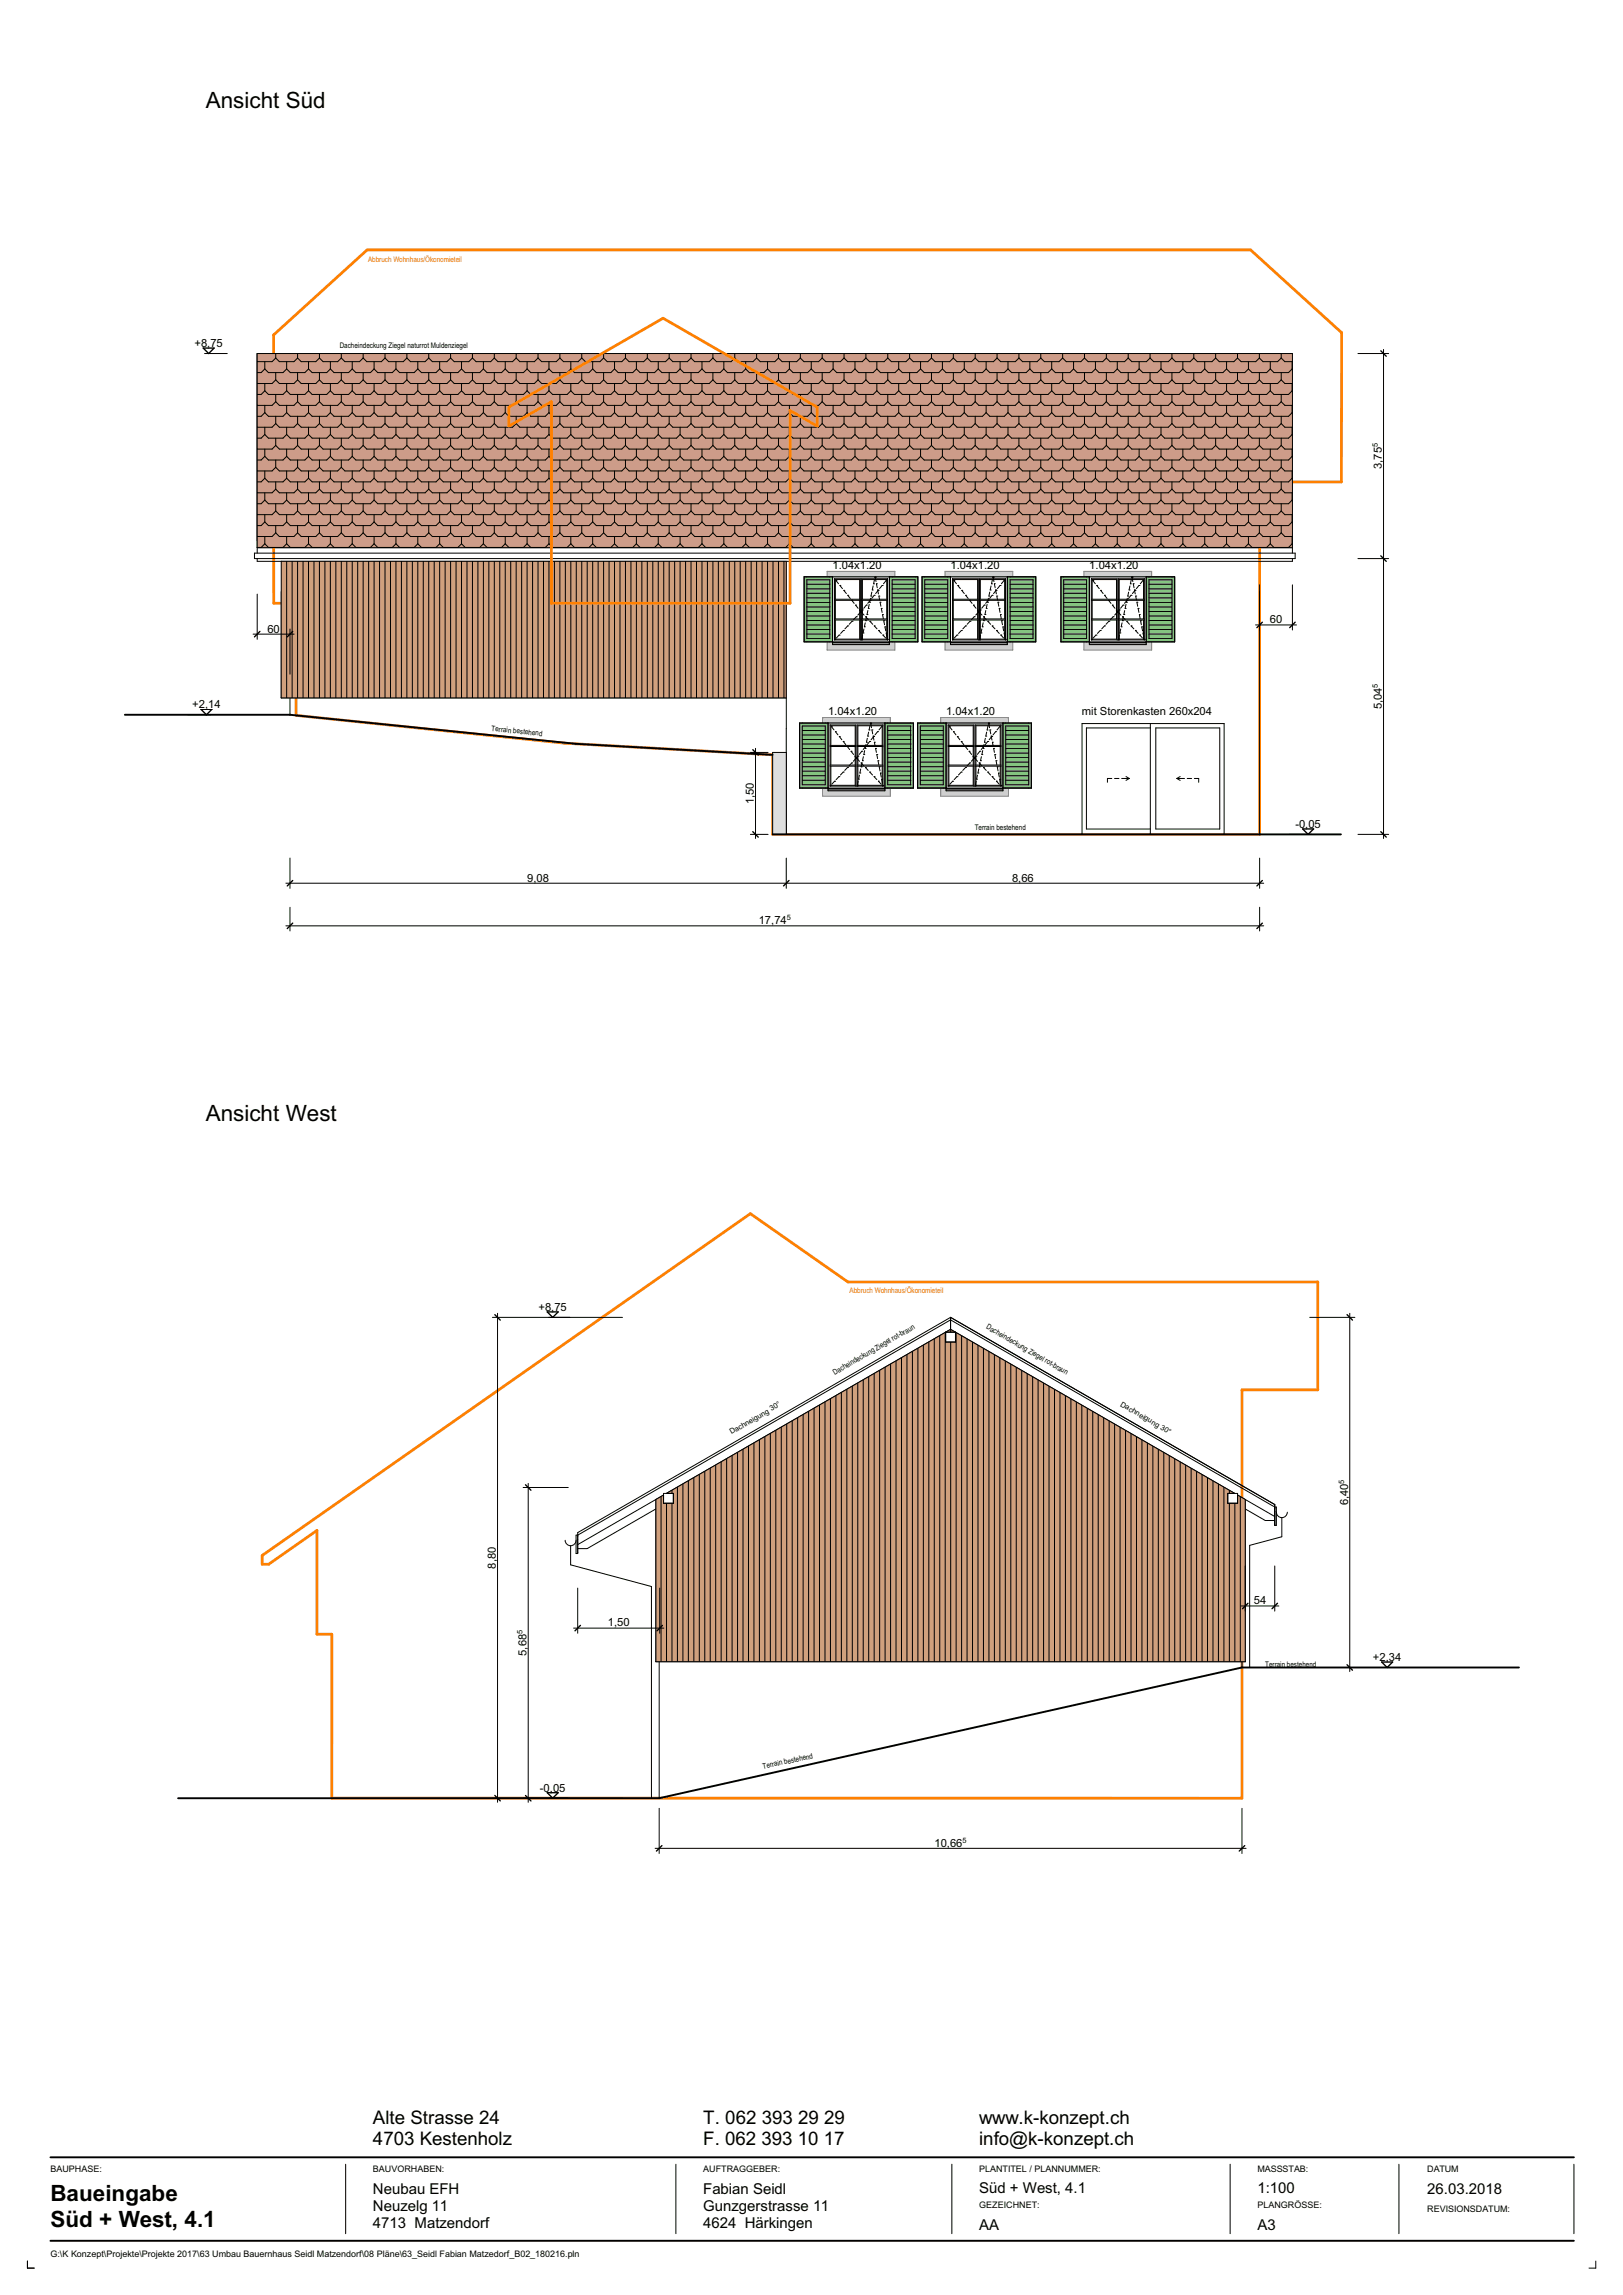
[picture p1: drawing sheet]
<svg xmlns="http://www.w3.org/2000/svg" width="297mm" height="420mm" viewBox="0 0 297 420" stroke-linecap="round" stroke-linejoin="round" font-family="sans-serif">
<defs><g id="words">
<g font-size="4.1">
<text x="37.7" y="19.8">Ansicht Süd</text>
<text x="37.7" y="205.1">Ansicht West</text>
<text x="9.2" y="402.8">Baueingabe</text>
<text x="9.2" y="407.6">Süd + West, 4.1</text>
</g>
<g font-size="3.4">
<text x="68.3" y="388.6">Alte Strasse 24</text>
<text x="128.7" y="388.6">T. 062 393 29 29</text>
<text x="179.2" y="388.6">www.k-konzept.ch</text>
<text x="68.3" y="392.5">4703 Kestenholz</text>
<text x="128.7" y="392.5">F. 062 393 10 17</text>
<text x="179.2" y="392.5">info@k-konzept.ch</text>
</g>
<g font-size="2.7">
<text x="68.3" y="401.5">Neubau EFH</text>
<text x="128.7" y="401.5">Fabian Seidl</text>
<text x="179.2" y="401.3">Süd + West, 4.1</text>
<text x="230.1" y="401.3">1:100</text>
<text x="261.2" y="401.5">26.03.2018</text>
<text x="68.3" y="404.7">Neuzelg 11</text>
<text x="68.3" y="407.8">4713 Matzendorf</text>
<text x="128.7" y="404.7">Gunzgerstrasse 11</text>
<text x="128.7" y="407.8">4624 Härkingen</text>
<text x="179.2" y="408.1">AA</text>
<text x="230.1" y="408.1">A3</text>
</g>
<g font-size="2.1">
<text x="35.6" y="63.5">+8,75</text>
<text x="252.9" y="85.8" transform="rotate(-90 252.9 85.8)">3,75</text>
<text x="152.3" y="104.1">1.04x1.20</text>
<text x="173.9" y="104.1">1.04x1.20</text>
<text x="199.3" y="104.1">1.04x1.20</text>
<text x="48.9" y="115.8">60</text>
<text x="232.4" y="114.1">60</text>
<text x="35.2" y="129.6">+2,14</text>
<text x="151.5" y="130.8">1.04x1.20</text>
<text x="173.1" y="130.8">1.04x1.20</text>
<text x="198" y="130.8">mit Storenkasten 260x204</text>
<text x="252.9" y="129.8" transform="rotate(-90 252.9 129.8)">5,04</text>
<text x="138" y="147.2" transform="rotate(-90 138 147.2)">1,50</text>
<text x="237" y="151.5">-0,05</text>
<text x="96.5" y="161.3">9,08</text>
<text x="185.2" y="161.3">8,66</text>
<text x="138.8" y="169.1">17,74</text>
<text x="98.5" y="239.9">+8,75</text>
<text x="246.7" y="275.5" transform="rotate(-90 246.7 275.5)">6,40</text>
<text x="90.7" y="287.1" transform="rotate(-90 90.7 287.1)">8,80</text>
<text x="229.4" y="293.6">54</text>
<text x="111.2" y="297.7">1,50</text>
<text x="96.4" y="303" transform="rotate(-90 96.4 303)">5,68</text>
<text x="251.2" y="304">+2,34</text>
<text x="98.8" y="327.9">-0,05</text>
<text x="171" y="338">10,66</text>
</g>
<g font-size="1.6">
<text x="9.2" y="397.5">BAUPHASE:</text>
<text x="68.3" y="397.5">BAUVORHABEN:</text>
<text x="128.7" y="397.5">AUFTRAGGEBER:</text>
<text x="179.2" y="397.5">PLANTITEL / PLANNUMMER:</text>
<text x="230.1" y="397.5">MASSSTAB:</text>
<text x="261.2" y="397.5">DATUM</text>
<text x="179.2" y="404.2">GEZEICHNET:</text>
<text x="230.1" y="404.2">PLANGRÖSSE:</text>
<text x="261.2" y="404.8">REVISIONSDATUM:</text>
<text x="9.2" y="413.1">G:\K Konzept\Projekte\Projekte 2017\63 Umbau Bauernhaus Seidl Matzendorf\08 Pläne\63_Seidl Fabian Matzedorf_B02_180216.pln</text>
</g>
<g font-size="1.4" fill="#ff8000">
<text x="67.4" y="47.9">Abbruch Wohnhaus/Ökonomieteil</text>
<text x="155.5" y="236.6">Abbruch Wohnhaus/Ökonomieteil</text>
</g>
<g font-size="1.4">
<text x="62.2" y="63.7">Dacheindeckung Ziegel naturrot Muldenziegel</text>
<text x="252.2" y="81.8" transform="rotate(-90 252.2 81.8)">5</text>
<text x="252.2" y="125.8" transform="rotate(-90 252.2 125.8)">5</text>
<text x="89.9" y="133.8" transform="rotate(6 89.9 133.8)">Terrain bestehend</text>
<text x="178.4" y="151.9">Terrain bestehend</text>
<text x="144" y="168.4">5</text>
<text x="180.4" y="243.1" transform="rotate(30 180.4 243.1)">Dacheindeckung Ziegel rot-braun</text>
<text x="152.8" y="251.6" transform="rotate(-30 152.8 251.6)">Dacheindeckung Ziegel rot-braun</text>
<text x="204.9" y="257.3" transform="rotate(30 204.9 257.3)">Dachneigung 30°</text>
<text x="133.9" y="262.5" transform="rotate(-30 133.9 262.5)">Dachneigung 30°</text>
<text x="246" y="271.5" transform="rotate(-90 246 271.5)">5</text>
<text x="95.6" y="299" transform="rotate(-90 95.6 299)">5</text>
<text x="231.5" y="305.1">Terrain bestehend</text>
<text x="139.7" y="323.7" transform="rotate(-12 139.7 323.7)">Terrain bestehend</text>
<text x="176.1" y="337.2">5</text>
</g>
</g></defs>
<path d="M9.2 394.8h278.8M9.2 410.1h278.8" fill="none" stroke="#000" stroke-width=".35"/>
<path d="M63.3 396.1v12.7M123.7 396.1v12.7M174.2 396.1v12.7M225.1 396.1v12.7M256 396.1v12.7M288 396.1v12.7M5 413.8v1.3h1.3M292 413.8v1.3h-1.2" fill="none" stroke="#000" stroke-width=".18"/>
<path d="M48 284.7l89.3-62.6 17.9 12.5h85.9v19.8h-13.8v74.7h-166.6v-30h-2.7v-19l-8.8 6.2h-1.2z" fill="none" stroke="#ff8000" stroke-width=".5"/>
<!-- layer: 07 Aussenwnde -->
<path d="M120 274.4v29.7h107.9v-29.7M233.3 275.8v3.4M233.6 275.8v3.4M105.4 280.9v3.4M105.7 280.9v3.4M120.6 304.1v25M227.3 304.1v1.1" fill="none" stroke="#000" stroke-width=".18"/>
<!-- layer: 11 Dcher -->
<path d="M120 276.1l-12.5 7.3M121.4 273.6l-15.7 9.1M121.9 273.3l52-30 52.1 30M226.5 273.6l6.8 3.9M227.9 276.1l3.6 2.2M233.1 275.7l-59.2-34.2-68.2 39.4M233.3 279.1v-3.8l-59.4-34.2-68.2 39.4v3.8" fill="none" stroke="#000" stroke-width=".18"/>
<!-- layer: 07 Aussenwnde -->
<path d="M120 274.4l1.4-.8v1.5h1.8v-1.8h-1.3l51.1-29.5v1.8h1.8v-1.8l51.2 29.5h-1.3v1.8h1.8v-1.5l1.4 .8v29.7h-107.9z" fill-rule="evenodd" fill="#d0a07d"/>
<g fill="none" stroke="#000" stroke-width=".18">
<path d="M146 259.4v44.7M147 258.9v45.2M148 258.3v45.8M149 257.7v46.4M150 257.1v47M151 256.5v47.6M152 256v48.1M153 255.4v48.7M154 254.8v49.3M155 254.2v49.9M156 253.7v50.4M157 253.1v51"/>
<path d="M158 252.5v51.6M159 251.9v52.2M160 251.4v52.7M161 250.8v53.3M162 250.2v53.9M163 249.6v54.5M164 249v55.1M165 248.5v55.6M166 247.9v56.2M167 247.3v56.8M168 246.7v57.4M169 246.2v57.9"/>
<path d="M170 245.6v58.5M171 245v59.1M172 244.4v59.7M173 243.8v60.3M174 245.6v58.5M175 243.9v60.2M176 244.4v59.7M177 245v59.1M178 245.6v58.5M179 246.2v57.9M180 246.8v57.3M181 247.3v56.8"/>
<path d="M182 247.9v56.2M183 248.5v55.6M184 249.1v55M185 249.6v54.5M186 250.2v53.9M187 250.8v53.3M188 251.4v52.7M189 252v52.1M190 252.5v51.6M191 253.1v51M192 253.7v50.4M193 254.3v49.8"/>
<path d="M194 254.8v49.3M195 255.4v48.7M196 256v48.1M197 256.6v47.5M198 257.2v46.9M199 257.7v46.4M200 258.3v45.8M201 258.9v45.2M202 259.5v44.6M120 274.4l1.4-.8v1.5h1.8v-1.8h-1.3l51.1-29.5v1.8h1.8v-1.8l51.2 29.5h-1.3v1.8h1.8v-1.5l1.4 .8v29.7h-107.9zM121 273.9v30.2M122 273.3h.1"/>
<path d="M122 275.1v29M123 272.7v.6M123 275.1v29M124 272.1v32M125 271.6v32.5M126 271v33.1M127 270.4v33.7M128 269.8v34.3M129 269.3v34.8M130 268.7v35.4M131 268.1v36M132 267.5v36.6"/>
<path d="M133 266.9v37.2M134 266.4v37.7M135 265.8v38.3M136 265.2v38.9M137 264.6v39.5M138 264.1v40M139 263.5v40.6M140 262.9v41.2M141 262.3v41.8M142 261.7v42.4M143 261.2v42.9M144 260.6v43.5"/>
<path d="M145 260v44.1M203 260v44.1M204 260.6v43.5M205 261.2v42.9M206 261.8v42.3M207 262.3v41.8M208 262.9v41.2M209 263.5v40.6M210 264.1v40M211 264.7v39.4M212 265.2v38.9M213 265.8v38.3"/>
<path d="M214 266.4v37.7M215 267v37.1M216 267.5v36.6M217 268.1v36M218 268.7v35.4M219 269.3v34.8M220 269.9v34.2M221 270.4v33.7M222 271v33.1M223 271.6v32.5M224 272.2v31.9M225 272.7v.6"/>
<path d="M225 275.1v29M226 275.1v29M227 273.9v30.2"/>
</g>
<path d="M173 243.8l.9-.5 .9 .5z" fill="#d0a07d"/>
<g fill="none" stroke="#000" stroke-width=".18">
<path d="M173 243.8h1.8M173 243.8v1.8h1.8v-1.8M173.9 243.3l.9 .5M173.9 243.3l-.9 .5M173.9 241.1v2.2M174 243.3v.5M121.4 273.3h1.8v1.8h-1.8zM224.7 273.3h1.8v1.8h-1.8zM231.5 278.3h1.8M233.3 275.8h.3M233.3 279.2h.3M233.6 276.7a1 1 0 0 0 1 1 1 1 0 0 0 1-1"/>
<path d="M234.6 277.7v3.5l-5.9 1.6v22.4M104.4 282.9v3.5l14.8 3.9v38.8M105.4 281.9a1 1 0 0 1-1 1 1 1 0 0 1-1-1M105.4 280.9h.3M105.4 284.3h.3M105.7 283.4h1.8"/>
</g>
<!-- layer: 03 Terrain gewachsen -->
<path d="M278 305.2h-50.7l-106.7 23.9h-88" fill="none" stroke="#000" stroke-width=".35"/>
<!-- layer: 11 Dcher -->
<path d="M173.9 241.1v2.2" fill="none" stroke="#000" stroke-width=".18"/>
<!-- layer: 35 Bemassungen Ausfhrung -->
<path d="M119.9 338.3h108.1M120.6 330.9v8.3M227.3 330.9v8.3" fill="none" stroke="#000" stroke-width=".18"/>
<path d="M121.1 337.8l-1 1M227.8 337.8l-1 1" fill="none" stroke="#000" stroke-width=".25"/>
<path d="M171 336.5h5.9v1.5h-5.9z" fill-rule="evenodd" fill="#fff"/>
<path d="M239.7 241.1h8.2M247 240.3v65.6M239.7 305.2h8.2" fill="none" stroke="#000" stroke-width=".18"/>
<path d="M246.5 240.6l1 1M246.5 304.7l1 1" fill="none" stroke="#000" stroke-width=".25"/>
<path d="M245.2 270.8h1.5v4.7h-1.5z" fill-rule="evenodd" fill="#fff"/>
<path d="M100.4 241.1h3.9M100.4 329.1h3.9" fill="none" stroke="#000" stroke-width=".18"/>
<path d="M100.1 240.1h2l-1 1zM100.1 328.1h2l-1 1z" fill="none" stroke="#000" stroke-width=".25"/>
<g fill="#fff">
<path d="M98.8 326.4h4.7v1.5h-4.7z" fill-rule="evenodd"/>
<path d="M98.5 238.4h5.2v1.5h-5.2z" fill-rule="evenodd"/>
</g>
<path d="M250.7 305.2h3.9" fill="none" stroke="#000" stroke-width=".18"/>
<path d="M252.8 304.2h2l-1 1z" fill="none" stroke="#000" stroke-width=".25"/>
<path d="M251.2 302.5h5.2v1.5h-5.2z" fill-rule="evenodd" fill="#fff"/>
<path d="M90.1 241.1h23.8M91 240.3v89.5M90.1 329.1h23.8" fill="none" stroke="#000" stroke-width=".18"/>
<path d="M90.5 240.6l1 1M90.5 328.6l1 1" fill="none" stroke="#000" stroke-width=".25"/>
<path d="M89.2 283.1h1.5v4h-1.5z" fill-rule="evenodd" fill="#fff"/>
<path d="M105 298h16.5M105.7 290.6v8.3M120.7 290.6v8.3" fill="none" stroke="#000" stroke-width=".18"/>
<path d="M106.2 297.5l-1 1M121.2 297.5l-1 1" fill="none" stroke="#000" stroke-width=".25"/>
<path d="M111.2 296.2h4v1.5h-4z" fill-rule="evenodd" fill="#fff"/>
<path d="M227.1 293.9h6.9M227.9 286.6v8.2M233.3 286.6v8.2" fill="none" stroke="#000" stroke-width=".18"/>
<path d="M228.4 293.4l-1 1M233.8 293.4l-1 1" fill="none" stroke="#000" stroke-width=".25"/>
<path d="M229.4 292.1h2.3v1.5h-2.3z" fill-rule="evenodd" fill="#fff"/>
<path d="M95.7 272.2h8.3M96.7 271.5v58.3M95.7 329.1h8.3" fill="none" stroke="#000" stroke-width=".18"/>
<path d="M96.2 271.7l1 1M96.2 328.6l1 1" fill="none" stroke="#000" stroke-width=".25"/>
<path d="M94.9 298.3h1.5v4.7h-1.5z" fill-rule="evenodd" fill="#fff"/>
<path d="M50.1 61.3l17.1-15.6h161.7l16.6 15.2v27.3h-15v64.5h-89.1v-14.6l-38.1-2.1-49.1-5.1v-20.5h-4.1z" fill="none" stroke="#ff8000" stroke-width=".5"/>
<!-- layer: 10 Decken -->
<path d="M151.4 104.6h12.4v14.4h-12.4zM152.4 105.6v12.4h10.4v-12.4z" fill-rule="evenodd" fill="#cfcfcf"/>
<path d="M151.4 104.6h12.4v14.4h-12.4zM152.4 105.6h10.4v12.4h-10.4z" fill="none" stroke="#7f7f7f" stroke-width=".18"/>
<path d="M172.9 104.6h12.4v14.4h-12.4zM173.9 105.6v12.4h10.4v-12.4z" fill-rule="evenodd" fill="#cfcfcf"/>
<path d="M172.9 104.6h12.4v14.4h-12.4zM173.9 105.6h10.4v12.4h-10.4z" fill="none" stroke="#7f7f7f" stroke-width=".18"/>
<path d="M198.4 104.6h12.4v14.4h-12.4zM199.4 105.6v12.4h10.4v-12.4z" fill-rule="evenodd" fill="#cfcfcf"/>
<path d="M198.4 104.6h12.4v14.4h-12.4zM199.4 105.6h10.4v12.4h-10.4z" fill="none" stroke="#7f7f7f" stroke-width=".18"/>
<path d="M150.5 131.3h12.4v14.4h-12.4zM151.5 132.3v12.4h10.4v-12.4z" fill-rule="evenodd" fill="#cfcfcf"/>
<path d="M150.5 131.3h12.4v14.4h-12.4zM151.5 132.3h10.4v12.4h-10.4z" fill="none" stroke="#7f7f7f" stroke-width=".18"/>
<path d="M172.1 131.3h12.4v14.4h-12.4zM173.1 132.3v12.4h10.4v-12.4z" fill-rule="evenodd" fill="#cfcfcf"/>
<path d="M172.1 131.3h12.4v14.4h-12.4zM173.1 132.3h10.4v12.4h-10.4z" fill="none" stroke="#7f7f7f" stroke-width=".18"/>
<path d="M147.1 105.6h5.3v11.9h-5.3z" fill-rule="evenodd" fill="#84c480"/>
<path d="M147.1 105.6h5.3v11.9h-5.3z" fill="none" stroke="#000" stroke-width=".18"/>
<path d="M162.8 105.6h5.2v11.9h-5.2z" fill-rule="evenodd" fill="#84c480"/>
<path d="M162.8 105.6h5.2v11.9h-5.2z" fill="none" stroke="#000" stroke-width=".18"/>
<path d="M168.7 105.6h5.2v11.9h-5.2z" fill-rule="evenodd" fill="#84c480"/>
<path d="M168.7 105.6h5.2v11.9h-5.2z" fill="none" stroke="#000" stroke-width=".18"/>
<path d="M184.3 105.6h5.2v11.9h-5.2z" fill-rule="evenodd" fill="#84c480"/>
<path d="M184.3 105.6h5.2v11.9h-5.2z" fill="none" stroke="#000" stroke-width=".18"/>
<path d="M194.1 105.6h5.3v11.9h-5.3z" fill-rule="evenodd" fill="#84c480"/>
<path d="M194.1 105.6h5.3v11.9h-5.3z" fill="none" stroke="#000" stroke-width=".18"/>
<path d="M209.8 105.6h5.2v11.9h-5.2z" fill-rule="evenodd" fill="#84c480"/>
<path d="M209.8 105.6h5.2v11.9h-5.2z" fill="none" stroke="#000" stroke-width=".18"/>
<path d="M146.3 132.3h5.2v11.9h-5.2z" fill-rule="evenodd" fill="#84c480"/>
<path d="M146.3 132.3h5.2v11.9h-5.2z" fill="none" stroke="#000" stroke-width=".18"/>
<path d="M161.9 132.3h5.2v11.9h-5.2z" fill-rule="evenodd" fill="#84c480"/>
<path d="M161.9 132.3h5.2v11.9h-5.2z" fill="none" stroke="#000" stroke-width=".18"/>
<path d="M167.9 132.3h5.2v11.9h-5.2z" fill-rule="evenodd" fill="#84c480"/>
<path d="M167.9 132.3h5.2v11.9h-5.2z" fill="none" stroke="#000" stroke-width=".18"/>
<path d="M183.5 132.3h5.2v11.9h-5.2z" fill-rule="evenodd" fill="#84c480"/>
<path d="M183.5 132.3h5.2v11.9h-5.2z" fill="none" stroke="#000" stroke-width=".18"/>
<!-- layer: 07 Aussenwnde -->
<g fill="none" stroke="#000" stroke-width=".18">
<path d="M51.5 108.3v19.4h92.4M143.9 108.3v44.4M147.1 105.6h20.9v11.9h-20.9zM147.6 106.1h4.2v10.8h-4.2zM147.6 106.9h4.2M147.6 107.8h4.2M147.6 108.6h4.2M147.6 109.4h4.2M147.6 110.2h4.2M147.6 111.1h4.2M147.6 111.9h4.2M147.6 112.7h4.2"/>
<path d="M147.6 113.6h4.2M147.6 114.4h4.2M147.6 115.2h4.2M147.6 116h4.2M152.4 117.6h10.4M152.4 117.7h10.4M152.4 105.6v12.4h10.4v-12.4M152.7 113.5h4.7M152.7 109.9h4.7M152.7 113.3h4.7M152.7 109.7h4.7M152.9 109.7v-3.6h4.4v3.6"/>
<path d="M152.9 109.9v3.4M152.9 113.5v3.5h4.4v-3.5M157.3 109.9v3.4M157.4 117.1v-11.2h-4.7v11.2h9.7v-11.2h-4.7v11.2M157.7 113.5h4.7M157.7 109.9h4.7M157.7 113.3h4.7M157.7 109.7h4.7M157.8 109.7v-3.6h4.5v3.6M157.8 109.9v3.4M157.8 113.5v3.5h4.5v-3.5M162.3 109.9v3.4"/>
<path d="M163.3 106.1h4.2v10.8h-4.2zM163.3 106.9h4.2M163.3 107.8h4.2M163.3 108.6h4.2M163.3 109.4h4.2M163.3 110.2h4.2M163.3 111.1h4.2M163.3 111.9h4.2M163.3 112.7h4.2M163.3 113.6h4.2M163.3 114.4h4.2M163.3 115.2h4.2"/>
<path d="M163.3 116h4.2M168.7 105.6h20.8v11.9h-20.8zM169.2 106.1h4.2v10.8h-4.2zM169.2 106.9h4.2M169.2 107.8h4.2M169.2 108.6h4.2M169.2 109.4h4.2M169.2 110.2h4.2M169.2 111.1h4.2M169.2 111.9h4.2M169.2 112.7h4.2M169.2 113.6h4.2"/>
<path d="M169.2 114.4h4.2M169.2 115.2h4.2M169.2 116h4.2M173.9 117.6h10.4M173.9 117.7h10.4M173.9 105.6v12.4h10.4v-12.4M174.3 113.5h4.7M174.3 109.9h4.7M174.3 113.3h4.7M174.3 109.7h4.7M174.4 109.7v-3.6h4.5v3.6M174.4 113.5v3.5h4.5v-3.5"/>
<path d="M174.4 109.9v3.4M178.9 109.9v3.4M179 117.1v-11.2h-4.7v11.2h9.7v-11.2h-4.8v11.2M179.2 113.5h4.8M179.2 109.9h4.8M179.2 113.3h4.8M179.2 109.7h4.8M179.4 109.7v-3.6h4.4v3.6M179.4 113.5v3.5h4.4v-3.5M179.4 109.9v3.4M183.8 109.9v3.4M184.8 106.1h4.2v10.8h-4.2z"/>
<path d="M184.8 106.9h4.2M184.8 107.8h4.2M184.8 108.6h4.2M184.8 109.4h4.2M184.8 110.2h4.2M184.8 111.1h4.2M184.8 111.9h4.2M184.8 112.7h4.2M184.8 113.6h4.2M184.8 114.4h4.2M184.8 115.2h4.2M184.8 116h4.2"/>
<path d="M194.1 105.6h20.9v11.9h-20.9zM194.6 106.1h4.2v10.8h-4.2zM194.6 106.9h4.2M194.6 107.8h4.2M194.6 108.6h4.2M194.6 109.4h4.2M194.6 110.2h4.2M194.6 111.1h4.2M194.6 111.9h4.2M194.6 112.7h4.2M194.6 113.6h4.2M194.6 114.4h4.2"/>
<path d="M194.6 115.2h4.2M194.6 116h4.2M199.4 117.6h10.4M199.4 117.7h10.4M199.4 105.6v12.4h10.4v-12.4M199.7 113.5h4.7M199.7 109.9h4.7M199.7 113.3h4.7M199.7 109.7h4.7M199.9 109.7v-3.6h4.4v3.6M199.9 113.5v3.5h4.4v-3.5M199.9 109.9v3.4"/>
<path d="M204.3 109.9v3.4M204.4 117.1v-11.2h-4.7v11.2h9.7v-11.2h-4.7v11.2M204.7 113.5h4.7M204.7 109.9h4.7M204.7 113.3h4.7M204.7 109.7h4.7M204.8 109.7v-3.6h4.5v3.6M204.8 113.5v3.5h4.5v-3.5M204.8 109.9v3.4M209.3 109.9v3.4M210.3 106.1h4.2v10.8h-4.2zM210.3 106.9h4.2"/>
<path d="M210.3 107.8h4.2M210.3 108.6h4.2M210.3 109.4h4.2M210.3 110.2h4.2M210.3 111.1h4.2M210.3 111.9h4.2M210.3 112.7h4.2M210.3 113.6h4.2M210.3 114.4h4.2M210.3 115.2h4.2M210.3 116h4.2M230.5 108.3v44.4"/>
<path d="M53.1 127.7v3.1M146.3 132.3h20.8v11.9h-20.8zM146.8 132.9h4.2v10.7h-4.2zM146.8 133.7h4.2M146.8 134.5h4.2M146.8 135.3h4.2M146.8 136.2h4.2M146.8 137h4.2M146.8 137.8h4.2M146.8 138.7h4.2M146.8 139.5h4.2M151.5 132.3v12.4h10.4v-12.4"/>
<path d="M151.9 136.6h4.7M151.9 136.4h4.7M152 136.4v-3.6h4.5v3.6M152 136.6v3.4M156.5 136.6v3.4M156.8 136.6h4.8M156.8 136.4h4.8M157 136.4v-3.6h4.4v3.6M157 136.6v3.4M161.4 136.6v3.4M162.4 132.9h4.2v10.7h-4.2zM162.4 133.7h4.2"/>
<path d="M162.4 134.5h4.2M162.4 135.3h4.2M162.4 136.2h4.2M162.4 137h4.2M162.4 137.8h4.2M162.4 138.7h4.2M162.4 139.5h4.2M167.9 132.3h20.8v11.9h-20.8zM168.4 132.9h4.2v10.7h-4.2zM168.4 133.7h4.2M168.4 134.5h4.2M168.4 135.3h4.2"/>
<path d="M168.4 136.2h4.2M168.4 137h4.2M168.4 137.8h4.2M168.4 138.7h4.2M168.4 139.5h4.2M173.1 132.3v12.4h10.4v-12.4M173.5 136.6h4.7M173.5 136.4h4.7M173.6 136.4v-3.6h4.5v3.6M173.6 136.6v3.4M178.1 136.6v3.4M178.4 136.6h4.8"/>
<path d="M178.4 136.4h4.8M178.6 136.4v-3.6h4.4v3.6M178.6 136.6v3.4M183 136.6v3.4M184 132.9h4.2v10.7h-4.2zM184 133.7h4.2M184 134.5h4.2M184 135.3h4.2M184 136.2h4.2M184 137h4.2M184 137.8h4.2M184 138.7h4.2"/>
<path d="M184 139.5h4.2M210.5 132.4v20.3M210.5 133.2h-11.7v18.5h11.7M211.5 133.2h11.7v18.5h-11.7zM146.8 140.3h4.2M146.8 141.1h4.2M146.8 142h4.2M146.8 142.8h4.2M151.5 144.3h10.4M151.5 144.4h10.4M151.9 140.2h4.7M151.9 140h4.7"/>
<path d="M152 140.2v3.5h4.5v-3.5M156.6 143.9v-11.2h-4.7v11.2h9.7v-11.2h-4.8v11.2M156.8 140.2h4.8M156.8 140h4.8M157 140.2v3.5h4.4v-3.5M162.4 140.3h4.2M162.4 141.1h4.2M162.4 142h4.2M162.4 142.8h4.2M168.4 140.3h4.2M168.4 141.1h4.2M168.4 142h4.2"/>
<path d="M168.4 142.8h4.2M173.1 144.3h10.4M173.1 144.4h10.4M173.5 140.2h4.7M173.5 140h4.7M173.6 140.2v3.5h4.5v-3.5M178.2 143.9v-11.2h-4.7v11.2h9.7v-11.2h-4.8v11.2M178.4 140.2h4.8M178.4 140h4.8M178.6 140.2v3.5h4.4v-3.5M184 140.3h4.2M184 141.1h4.2"/>
<path d="M184 142h4.2M184 142.8h4.2M198 152.7v-20.3h26v20.3M203.5 142.5h-.8v.7M204 142.5h.8M205.3 142.5h1.4M206.1 142.1l.6 .4M206.7 142.5l-.6 .3M215.4 142.5h1.4M215.4 142.5l.6 .3M216 142.1l-.6 .4M217.3 142.5h.8"/>
<path d="M218.6 142.5h.8v.7"/>
</g>
<!-- layer: 11 Dcher -->
<path d="M47.1 64.7v36.5M236.5 64.7v36.5M46.6 101.2h190.4v1h-190.4zM47.1 102.2v.5h189.4v-.5M47.1 100.2h189.4" fill="none" stroke="#000" stroke-width=".18"/>
<!-- layer: 07 Aussenwnde -->
<path d="M51.5 102.7h92.4v25h-92.4z" fill-rule="evenodd" fill="#d0a07d"/>
<g fill="none" stroke="#000" stroke-width=".18">
<path d="M51.5 102.7h92.4v25h-92.4zM52.5 102.7v25M53.5 102.7v25M54.5 102.7v25M55.5 102.7v25M56.5 102.7v25M57.5 102.7v25M58.5 102.7v25M59.5 102.7v25M60.5 102.7v25M61.5 102.7v25M62.5 102.7v25"/>
<path d="M63.5 102.7v25M64.5 102.7v25M65.5 102.7v25M66.5 102.7v25M67.5 102.7v25M68.5 102.7v25M69.5 102.7v25M70.5 102.7v25M71.5 102.7v25M72.5 102.7v25M73.5 102.7v25M74.5 102.7v25"/>
<path d="M75.5 102.7v25M76.5 102.7v25M77.5 102.7v25M78.5 102.7v25M79.5 102.7v25M80.5 102.7v25M81.5 102.7v25M82.5 102.7v25M83.5 102.7v25M84.5 102.7v25M85.5 102.7v25M86.5 102.7v25"/>
<path d="M87.5 102.7v25M88.5 102.7v25M89.5 102.7v25M90.5 102.7v25M91.5 102.7v25M92.5 102.7v25M93.5 102.7v25M94.5 102.7v25M95.5 102.7v25M96.5 102.7v25M97.5 102.7v25M98.5 102.7v25"/>
<path d="M99.5 102.7v25M100.5 102.7v25M101.5 102.7v25M102.5 102.7v25M103.5 102.7v25M104.5 102.7v25M105.5 102.7v25M106.5 102.7v25M107.5 102.7v25M108.5 102.7v25M109.5 102.7v25M110.5 102.7v25"/>
<path d="M111.5 102.7v25M112.5 102.7v25M113.5 102.7v25M114.5 102.7v25M115.5 102.7v25M116.5 102.7v25M117.5 102.7v25M118.5 102.7v25M119.5 102.7v25M120.5 102.7v25M121.5 102.7v25M122.5 102.7v25"/>
<path d="M123.5 102.7v25M124.5 102.7v25M125.5 102.7v25M126.5 102.7v25M127.5 102.7v25M128.5 102.7v25M129.5 102.7v25M130.5 102.7v25M131.5 102.7v25M132.5 102.7v25M133.5 102.7v25M134.5 102.7v25"/>
<path d="M135.5 102.7v25M136.5 102.7v25M137.5 102.7v25M138.5 102.7v25M139.5 102.7v25M140.5 102.7v25M141.5 102.7v25M142.5 102.7v25M143.5 102.7v25"/>
</g>
<!-- layer: 11 Dcher -->
<path d="M47.1 64.7h189.4v35.5h-189.4z" fill-rule="evenodd" fill="#cd9c89"/>
<g fill="none" stroke="#000" stroke-width=".18">
<path d="M47.1 64.7h189.4v35.5h-189.4zM48.5 79.5l-.7 .7h-.7M48.5 79.5l.6 .7h2.7l.7-.7M48.5 75.5l-.7 .7h-.7M48.5 75.5l.6 .7h2.7l.7-.7M48.5 71.5l-.7 .7h-.7M48.5 71.5l.6 .7h2.7l.7-.7M48.5 67.5l-.7 .7h-.7M48.5 67.5l.6 .7h2.7l.7-.7M48.5 66.2v1.3M48.5 70.2v1.3M48.5 74.2v1.3"/>
<path d="M48.5 78.2v1.3M50.5 77.5l-.7 .7-2.7-.1M50.5 77.5l.6 .7h2.7l.7-.7M50.5 73.5l-.7 .7-2.7-.1M50.5 73.5l.6 .7h2.7l.7-.7M50.5 69.5l-.7 .7-2.7-.1M50.5 69.5l.6 .7h2.7l.7-.7M50.5 65.5l-.7 .7-2.7-.1M50.5 65.5l.6 .7h2.7l.7-.7M50.5 64.7v.8M50.5 68.2v1.3M50.5 72.2v1.3"/>
<path d="M50.5 76.2v1.3M52.5 79.5l.6 .7h2.7l.7-.7M52.5 75.5l.6 .7h2.7l.7-.7M52.5 71.5l.6 .7h2.7l.7-.7M52.5 67.5l.6 .7h2.7l.7-.7M52.5 66.2v1.3M52.5 70.2v1.3M52.5 74.2v1.3M52.5 78.2v1.3M54.5 77.5l.6 .7h2.7l.7-.7M54.5 73.5l.6 .7h2.7l.7-.7M54.5 69.5l.6 .7h2.7l.7-.7"/>
<path d="M54.5 65.5l.6 .7h2.7l.7-.7M54.5 64.7v.8M54.5 68.2v1.3M54.5 72.2v1.3M54.5 76.2v1.3M56.5 79.5l.6 .7h2.7l.7-.7M56.5 75.5l.6 .7h2.7l.7-.7M56.5 71.5l.6 .7h2.7l.7-.7M56.5 67.5l.6 .7h2.7l.7-.7M56.5 66.2v1.3M56.5 70.2v1.3M56.5 74.2v1.3"/>
<path d="M56.5 78.2v1.3M58.5 77.5l.6 .7h2.7l.7-.7M58.5 73.5l.6 .7h2.7l.7-.7M58.5 69.5l.6 .7h2.7l.7-.7M58.5 65.5l.6 .7h2.7l.7-.7M58.5 64.7v.8M58.5 68.2v1.3M58.5 72.2v1.3M58.5 76.2v1.3M60.5 79.5l.6 .7h2.7l.7-.7M60.5 75.5l.6 .7h2.7l.7-.7M60.5 71.5l.6 .7h2.7l.7-.7"/>
<path d="M60.5 67.5l.6 .7h2.7l.7-.7M60.5 66.2v1.3M60.5 70.2v1.3M60.5 74.2v1.3M60.5 78.2v1.3M62.5 77.5l.6 .7h2.7l.7-.7M62.5 73.5l.6 .7h2.7l.7-.7M62.5 69.5l.6 .7h2.7l.7-.7M62.5 65.5l.6 .7h2.7l.7-.7M62.5 64.7v.8M62.5 68.2v1.3M62.5 72.2v1.3"/>
<path d="M62.5 76.2v1.3M64.5 79.5l.6 .7h2.7l.7-.7M64.5 75.5l.6 .7h2.7l.7-.7M64.5 71.5l.6 .7h2.7l.7-.7M64.5 67.5l.6 .7h2.7l.7-.7M64.5 66.2v1.3M64.5 70.2v1.3M64.5 74.2v1.3M64.5 78.2v1.3M66.5 77.5l.6 .7h2.7l.7-.7M66.5 73.5l.6 .7h2.7l.7-.7M66.5 69.5l.6 .7h2.7l.7-.7"/>
<path d="M66.5 65.5l.6 .7h2.7l.7-.7M66.5 64.7v.8M66.5 68.2v1.3M66.5 72.2v1.3M66.5 76.2v1.3M68.5 79.5l.6 .7h2.7l.7-.7M68.5 75.5l.6 .7h2.7l.7-.7M68.5 71.5l.6 .7h2.7l.7-.7M68.5 67.5l.6 .7h2.7l.7-.7M68.5 66.2v1.3M68.5 70.2v1.3M68.5 74.2v1.3"/>
<path d="M68.5 78.2v1.3M70.5 77.5l.6 .7h2.7l.7-.7M70.5 73.5l.6 .7h2.7l.7-.7M70.5 69.5l.6 .7h2.7l.7-.7M70.5 65.5l.6 .7h2.7l.7-.7M70.5 64.7v.8M70.5 68.2v1.3M70.5 72.2v1.3M70.5 76.2v1.3M72.5 79.5l.6 .7h2.7l.7-.7M72.5 75.5l.6 .7h2.7l.7-.7M72.5 71.5l.6 .7h2.7l.7-.7"/>
<path d="M72.5 67.5l.6 .7h2.7l.7-.7M72.5 66.2v1.3M72.5 70.2v1.3M72.5 74.2v1.3M72.5 78.2v1.3M74.5 77.5l.6 .7h2.7l.7-.7M74.5 73.5l.6 .7h2.7l.7-.7M74.5 69.5l.6 .7h2.7l.7-.7M74.5 65.5l.6 .7h2.7l.7-.7M74.5 64.7v.8M74.5 68.2v1.3M74.5 72.2v1.3"/>
<path d="M74.5 76.2v1.3M76.5 79.5l.6 .7h2.7l.7-.7M76.5 75.5l.6 .7h2.7l.7-.7M76.5 71.5l.6 .7h2.7l.7-.7M76.5 67.5l.6 .7h2.7l.7-.7M76.5 66.2v1.3M76.5 70.2v1.3M76.5 74.2v1.3M76.5 78.2v1.3M78.5 77.5l.6 .7h2.7l.7-.7M78.5 73.5l.6 .7h2.7l.7-.7M78.5 69.5l.6 .7h2.7l.7-.7"/>
<path d="M78.5 65.5l.6 .7h2.7l.7-.7M78.5 64.7v.8M78.5 68.2v1.3M78.5 72.2v1.3M78.5 76.2v1.3M80.5 79.5l.6 .7h2.7l.7-.7M80.5 75.5l.6 .7h2.7l.7-.7M80.5 71.5l.6 .7h2.7l.7-.7M80.5 67.5l.6 .7h2.7l.7-.7M80.5 66.2v1.3M80.5 70.2v1.3M80.5 74.2v1.3"/>
<path d="M80.5 78.2v1.3M82.5 77.5l.6 .7h2.7l.7-.7M82.5 73.5l.6 .7h2.7l.7-.7M82.5 69.5l.6 .7h2.7l.7-.7M82.5 65.5l.6 .7h2.7l.7-.7M82.5 64.7v.8M82.5 68.2v1.3M82.5 72.2v1.3M82.5 76.2v1.3M84.5 79.5l.6 .7h2.7l.7-.7M84.5 75.5l.6 .7h2.7l.7-.7M84.5 71.5l.6 .7h2.7l.7-.7"/>
<path d="M84.5 67.5l.6 .7h2.7l.7-.7M84.5 66.2v1.3M84.5 70.2v1.3M84.5 74.2v1.3M84.5 78.2v1.3M86.5 77.5l.6 .7h2.7l.7-.7M86.5 73.5l.6 .7h2.7l.7-.7M86.5 69.5l.6 .7h2.7l.7-.7M86.5 65.5l.6 .7h2.7l.7-.7M86.5 64.7v.8M86.5 68.2v1.3M86.5 72.2v1.3"/>
<path d="M86.5 76.2v1.3M88.5 79.5l.6 .7h2.7l.7-.7M88.5 75.5l.6 .7h2.7l.7-.7M88.5 71.5l.6 .7h2.7l.7-.7M88.5 67.5l.6 .7h2.7l.7-.7M88.5 66.2v1.3M88.5 70.2v1.3M88.5 74.2v1.3M88.5 78.2v1.3M90.5 77.5l.6 .7h2.7l.7-.7M90.5 73.5l.6 .7h2.7l.7-.7M90.5 69.5l.6 .7h2.7l.7-.7"/>
<path d="M90.5 65.5l.6 .7h2.7l.7-.7M90.5 64.7v.8M90.5 68.2v1.3M90.5 72.2v1.3M90.5 76.2v1.3M92.5 79.5l.6 .7h2.7l.7-.7M92.5 75.5l.6 .7h2.7l.7-.7M92.5 71.5l.6 .7h2.7l.7-.7M92.5 67.5l.6 .7h2.7l.7-.7M92.5 66.2v1.3M92.5 70.2v1.3M92.5 74.2v1.3"/>
<path d="M92.5 78.2v1.3M94.5 77.5l.6 .7h2.7l.7-.7M94.5 73.5l.6 .7h2.7l.7-.7M94.5 69.5l.6 .7h2.7l.7-.7M94.5 65.5l.6 .7h2.7l.7-.7M94.5 64.7v.8M94.5 68.2v1.3M94.5 72.2v1.3M94.5 76.2v1.3M96.5 79.5l.6 .7h2.7l.7-.7M96.5 75.5l.6 .7h2.7l.7-.7M96.5 71.5l.6 .7h2.7l.7-.7"/>
<path d="M96.5 67.5l.6 .7h2.7l.7-.7M96.5 66.2v1.3M96.5 70.2v1.3M96.5 74.2v1.3M96.5 78.2v1.3M98.5 77.5l.6 .7h2.7l.7-.7M98.5 73.5l.6 .7h2.7l.7-.7M98.5 69.5l.6 .7h2.7l.7-.7M98.5 65.5l.6 .7h2.7l.7-.7M98.5 64.7v.8M98.5 68.2v1.3M98.5 72.2v1.3"/>
<path d="M98.5 76.2v1.3M100.5 79.5l.6 .7h2.7l.7-.7M100.5 75.5l.6 .7h2.7l.7-.7M100.5 71.5l.6 .7h2.7l.7-.7M100.5 67.5l.6 .7h2.7l.7-.7M100.5 66.2v1.3M100.5 70.2v1.3M100.5 74.2v1.3M100.5 78.2v1.3M102.5 77.5l.6 .7h2.7l.7-.7M102.5 73.5l.6 .7h2.7l.7-.7M102.5 69.5l.6 .7h2.7l.7-.7"/>
<path d="M102.5 65.5l.6 .7h2.7l.7-.7M102.5 64.7v.8M102.5 68.2v1.3M102.5 72.2v1.3M102.5 76.2v1.3M104.5 79.5l.6 .7h2.7l.7-.7M104.5 75.5l.6 .7h2.7l.7-.7M104.5 71.5l.6 .7h2.7l.7-.7M104.5 67.5l.6 .7h2.7l.7-.7M104.5 66.2v1.3M104.5 70.2v1.3M104.5 74.2v1.3"/>
<path d="M104.5 78.2v1.3M106.5 77.5l.6 .7h2.7l.7-.7M106.5 73.5l.6 .7h2.7l.7-.7M106.5 69.5l.6 .7h2.7l.7-.7M106.5 65.5l.6 .7h2.7l.7-.7M106.5 64.7v.8M106.5 68.2v1.3M106.5 72.2v1.3M106.5 76.2v1.3M108.5 79.5l.6 .7h2.7l.7-.7M108.5 75.5l.6 .7h2.7l.7-.7M108.5 71.5l.6 .7h2.7l.7-.7"/>
<path d="M108.5 67.5l.6 .7h2.7l.7-.7M108.5 66.2v1.3M108.5 70.2v1.3M108.5 74.2v1.3M108.5 78.2v1.3M110.5 77.5l.6 .7h2.7l.7-.7M110.5 73.5l.6 .7h2.7l.7-.7M110.5 69.5l.6 .7h2.7l.7-.7M110.5 65.5l.6 .7h2.7l.7-.7M110.5 64.7v.8M110.5 68.2v1.3M110.5 72.2v1.3"/>
<path d="M110.5 76.2v1.3M112.5 79.5l.6 .7h2.7l.7-.7M112.5 75.5l.6 .7h2.7l.7-.7M112.5 71.5l.6 .7h2.7l.7-.7M112.5 67.5l.6 .7h2.7l.7-.7M112.5 66.2v1.3M112.5 70.2v1.3M112.5 74.2v1.3M112.5 78.2v1.3M114.5 77.5l.6 .7h2.7l.7-.7M114.5 73.5l.6 .7h2.7l.7-.7M114.5 69.5l.6 .7h2.7l.7-.7"/>
<path d="M114.5 65.5l.6 .7h2.7l.7-.7M114.5 64.7v.8M114.5 68.2v1.3M114.5 72.2v1.3M114.5 76.2v1.3M116.5 79.5l.6 .7h2.7l.7-.7M116.5 75.5l.6 .7h2.7l.7-.7M116.5 71.5l.6 .7h2.7l.7-.7M116.5 67.5l.6 .7h2.7l.7-.7M116.5 66.2v1.3M116.5 70.2v1.3M116.5 74.2v1.3"/>
<path d="M116.5 78.2v1.3M118.5 77.5l.6 .7h2.7l.7-.7M118.5 73.5l.6 .7h2.7l.7-.7M118.5 69.5l.6 .7h2.7l.7-.7M118.5 65.5l.6 .7h2.7l.7-.7M118.5 64.7v.8M118.5 68.2v1.3M118.5 72.2v1.3M118.5 76.2v1.3M120.5 79.5l.6 .7h2.7l.7-.7M120.5 75.5l.6 .7h2.7l.7-.7M120.5 71.5l.6 .7h2.7l.7-.7"/>
<path d="M120.5 67.5l.6 .7h2.7l.7-.7M120.5 66.2v1.3M120.5 70.2v1.3M120.5 74.2v1.3M120.5 78.2v1.3M122.5 77.5l.6 .7h2.7l.7-.7M122.5 73.5l.6 .7h2.7l.7-.7M122.5 69.5l.6 .7h2.7l.7-.7M122.5 65.5l.6 .7h2.7l.7-.7M122.5 64.7v.8M122.5 68.2v1.3M122.5 72.2v1.3"/>
<path d="M122.5 76.2v1.3M124.5 79.5l.6 .7h2.7l.7-.7M124.5 75.5l.6 .7h2.7l.7-.7M124.5 71.5l.6 .7h2.7l.7-.7M124.5 67.5l.6 .7h2.7l.7-.7M124.5 66.2v1.3M124.5 70.2v1.3M124.5 74.2v1.3M124.5 78.2v1.3M126.5 77.5l.6 .7h2.7l.7-.7M126.5 73.5l.6 .7h2.7l.7-.7M126.5 69.5l.6 .7h2.7l.7-.7"/>
<path d="M126.5 65.5l.6 .7h2.7l.7-.7M126.5 64.7v.8M126.5 68.2v1.3M126.5 72.2v1.3M126.5 76.2v1.3M128.5 79.5l.6 .7h2.7l.7-.7M128.5 75.5l.6 .7h2.7l.7-.7M128.5 71.5l.6 .7h2.7l.7-.7M128.5 67.5l.6 .7h2.7l.7-.7M128.5 66.2v1.3M128.5 70.2v1.3M128.5 74.2v1.3"/>
<path d="M128.5 78.2v1.3M130.5 77.5l.6 .7h2.7l.7-.7M130.5 73.5l.6 .7h2.7l.7-.7M130.5 69.5l.6 .7h2.7l.7-.7M130.5 65.5l.6 .7h2.7l.7-.7M130.5 64.7v.8M130.5 68.2v1.3M130.5 72.2v1.3M130.5 76.2v1.3M132.5 79.5l.6 .7h2.7l.7-.7M132.5 75.5l.6 .7h2.7l.7-.7M132.5 71.5l.6 .7h2.7l.7-.7"/>
<path d="M132.5 67.5l.6 .7h2.7l.7-.7M132.5 66.2v1.3M132.5 70.2v1.3M132.5 74.2v1.3M132.5 78.2v1.3M134.5 77.5l.6 .7h2.7l.7-.7M134.5 73.5l.6 .7h2.7l.7-.7M134.5 69.5l.6 .7h2.7l.7-.7M134.5 65.5l.6 .7h2.7l.7-.7M134.5 64.7v.8M134.5 68.2v1.3M134.5 72.2v1.3"/>
<path d="M134.5 76.2v1.3M136.5 79.5l.6 .7h2.7l.7-.7M136.5 75.5l.6 .7h2.7l.7-.7M136.5 71.5l.6 .7h2.7l.7-.7M136.5 67.5l.6 .7h2.7l.7-.7M136.5 66.2v1.3M136.5 70.2v1.3M136.5 74.2v1.3M136.5 78.2v1.3M138.5 77.5l.6 .7h2.7l.7-.7M138.5 73.5l.6 .7h2.7l.7-.7M138.5 69.5l.6 .7h2.7l.7-.7"/>
<path d="M138.5 65.5l.6 .7h2.7l.7-.7M138.5 64.7v.8M138.5 68.2v1.3M138.5 72.2v1.3M138.5 76.2v1.3M140.5 79.5l.6 .7h2.7l.7-.7M140.5 75.5l.6 .7h2.7l.7-.7M140.5 71.5l.6 .7h2.7l.7-.7M140.5 67.5l.6 .7h2.7l.7-.7M140.5 66.2v1.3M140.5 70.2v1.3M140.5 74.2v1.3"/>
<path d="M140.5 78.2v1.3M142.5 77.5l.6 .7h2.7l.7-.7M142.5 73.5l.6 .7h2.7l.7-.7M142.5 69.5l.6 .7h2.7l.7-.7M142.5 65.5l.6 .7h2.7l.7-.7M142.5 64.7v.8M142.5 68.2v1.3M142.5 72.2v1.3M142.5 76.2v1.3M144.5 79.5l.6 .7h2.7l.7-.7M144.5 75.5l.6 .7h2.7l.7-.7M144.5 71.5l.6 .7h2.7l.7-.7"/>
<path d="M144.5 67.5l.6 .7h2.7l.7-.7M144.5 66.2v1.3M144.5 70.2v1.3M144.5 74.2v1.3M144.5 78.2v1.3M146.5 77.5l.6 .7h2.7l.7-.7M146.5 73.5l.6 .7h2.7l.7-.7M146.5 69.5l.6 .7h2.7l.7-.7M146.5 65.5l.6 .7h2.7l.7-.7M146.5 64.7v.8M146.5 68.2v1.3M146.5 72.2v1.3"/>
<path d="M146.5 76.2v1.3M148.5 79.5l.6 .7h2.7l.7-.7M148.5 75.5l.6 .7h2.7l.7-.7M148.5 71.5l.6 .7h2.7l.7-.7M148.5 67.5l.6 .7h2.7l.7-.7M148.5 66.2v1.3M148.5 70.2v1.3M148.5 74.2v1.3M148.5 78.2v1.3M150.5 77.5l.6 .7h2.7l.7-.7M150.5 73.5l.6 .7h2.7l.7-.7M150.5 69.5l.6 .7h2.7l.7-.7"/>
<path d="M150.5 65.5l.6 .7h2.7l.7-.7M150.5 64.7v.8M150.5 68.2v1.3M150.5 72.2v1.3M150.5 76.2v1.3M152.5 79.5l.6 .7h2.7l.7-.7M152.5 75.5l.6 .7h2.7l.7-.7M152.5 71.5l.6 .7h2.7l.7-.7M152.5 67.5l.6 .7h2.7l.7-.7M152.5 66.2v1.3M152.5 70.2v1.3M152.5 74.2v1.3"/>
<path d="M152.5 78.2v1.3M154.5 77.5l.6 .7h2.7l.7-.7M154.5 73.5l.6 .7h2.7l.7-.7M154.5 69.5l.6 .7h2.7l.7-.7M154.5 65.5l.6 .7h2.7l.7-.7M154.5 64.7v.8M154.5 68.2v1.3M154.5 72.2v1.3M154.5 76.2v1.3M156.5 79.5l.6 .7h2.7l.7-.7M156.5 75.5l.6 .7h2.7l.7-.7M156.5 71.5l.6 .7h2.7l.7-.7"/>
<path d="M156.5 67.5l.6 .7h2.7l.7-.7M156.5 66.2v1.3M156.5 70.2v1.3M156.5 74.2v1.3M156.5 78.2v1.3M158.5 77.5l.6 .7h2.7l.7-.7M158.5 73.5l.6 .7h2.7l.7-.7M158.5 69.5l.6 .7h2.7l.7-.7M158.5 65.5l.6 .7h2.7l.7-.7M158.5 64.7v.8M158.5 68.2v1.3M158.5 72.2v1.3"/>
<path d="M158.5 76.2v1.3M160.5 79.5l.6 .7h2.7l.7-.7M160.5 75.5l.6 .7h2.7l.7-.7M160.5 71.5l.6 .7h2.7l.7-.7M160.5 67.5l.6 .7h2.7l.7-.7M160.5 66.2v1.3M160.5 70.2v1.3M160.5 74.2v1.3M160.5 78.2v1.3M162.5 77.5l.6 .7h2.7l.7-.7M162.5 73.5l.6 .7h2.7l.7-.7M162.5 69.5l.6 .7h2.7l.7-.7"/>
<path d="M162.5 65.5l.6 .7h2.7l.7-.7M162.5 64.7v.8M162.5 68.2v1.3M162.5 72.2v1.3M162.5 76.2v1.3M164.5 79.5l.6 .7h2.7l.7-.7M164.5 75.5l.6 .7h2.7l.7-.7M164.5 71.5l.6 .7h2.7l.7-.7M164.5 67.5l.6 .7h2.7l.7-.7M164.5 66.2v1.3M164.5 70.2v1.3M164.5 74.2v1.3"/>
<path d="M164.5 78.2v1.3M166.5 77.5l.6 .7h2.7l.7-.7M166.5 73.5l.6 .7h2.7l.7-.7M166.5 69.5l.6 .7h2.7l.7-.7M166.5 65.5l.6 .7h2.7l.7-.7M166.5 64.7v.8M166.5 68.2v1.3M166.5 72.2v1.3M166.5 76.2v1.3M168.5 79.5l.6 .7h2.7l.7-.7M168.5 75.5l.6 .7h2.7l.7-.7M168.5 71.5l.6 .7h2.7l.7-.7"/>
<path d="M168.5 67.5l.6 .7h2.7l.7-.7M168.5 66.2v1.3M168.5 70.2v1.3M168.5 74.2v1.3M168.5 78.2v1.3M170.5 77.5l.6 .7h2.7l.7-.7M170.5 73.5l.6 .7h2.7l.7-.7M170.5 69.5l.6 .7h2.7l.7-.7M170.5 65.5l.6 .7h2.7l.7-.7M170.5 64.7v.8M170.5 68.2v1.3M170.5 72.2v1.3"/>
<path d="M170.5 76.2v1.3M172.5 79.5l.6 .7h2.7l.7-.7M172.5 75.5l.6 .7h2.7l.7-.7M172.5 71.5l.6 .7h2.7l.7-.7M172.5 67.5l.6 .7h2.7l.7-.7M172.5 66.2v1.3M172.5 70.2v1.3M172.5 74.2v1.3M172.5 78.2v1.3M174.5 77.5l.6 .7h2.7l.7-.7M174.5 73.5l.6 .7h2.7l.7-.7M174.5 69.5l.6 .7h2.7l.7-.7"/>
<path d="M174.5 65.5l.6 .7h2.7l.7-.7M174.5 64.7v.8M174.5 68.2v1.3M174.5 72.2v1.3M174.5 76.2v1.3M176.5 79.5l.6 .7h2.7l.7-.7M176.5 75.5l.6 .7h2.7l.7-.7M176.5 71.5l.6 .7h2.7l.7-.7M176.5 67.5l.6 .7h2.7l.7-.7M176.5 66.2v1.3M176.5 70.2v1.3M176.5 74.2v1.3"/>
<path d="M176.5 78.2v1.3M178.5 77.5l.6 .7h2.7l.7-.7M178.5 73.5l.6 .7h2.7l.7-.7M178.5 69.5l.6 .7h2.7l.7-.7M178.5 65.5l.6 .7h2.7l.7-.7M178.5 64.7v.8M178.5 68.2v1.3M178.5 72.2v1.3M178.5 76.2v1.3M180.5 79.5l.6 .7h2.7l.7-.7M180.5 75.5l.6 .7h2.7l.7-.7M180.5 71.5l.6 .7h2.7l.7-.7"/>
<path d="M180.5 67.5l.6 .7h2.7l.7-.7M180.5 66.2v1.3M180.5 70.2v1.3M180.5 74.2v1.3M180.5 78.2v1.3M182.5 77.5l.6 .7h2.7l.7-.7M182.5 73.5l.6 .7h2.7l.7-.7M182.5 69.5l.6 .7h2.7l.7-.7M182.5 65.5l.6 .7h2.7l.7-.7M182.5 64.7v.8M182.5 68.2v1.3M182.5 72.2v1.3"/>
<path d="M182.5 76.2v1.3M184.5 79.5l.6 .7h2.7l.7-.7M184.5 75.5l.6 .7h2.7l.7-.7M184.5 71.5l.6 .7h2.7l.7-.7M184.5 67.5l.6 .7h2.7l.7-.7M184.5 66.2v1.3M184.5 70.2v1.3M184.5 74.2v1.3M184.5 78.2v1.3M186.5 77.5l.6 .7h2.7l.7-.7M186.5 73.5l.6 .7h2.7l.7-.7M186.5 69.5l.6 .7h2.7l.7-.7"/>
<path d="M186.5 65.5l.6 .7h2.7l.7-.7M186.5 64.7v.8M186.5 68.2v1.3M186.5 72.2v1.3M186.5 76.2v1.3M188.5 79.5l.6 .7h2.7l.7-.7M188.5 75.5l.6 .7h2.7l.7-.7M188.5 71.5l.6 .7h2.7l.7-.7M188.5 67.5l.6 .7h2.7l.7-.7M188.5 66.2v1.3M188.5 70.2v1.3M188.5 74.2v1.3"/>
<path d="M188.5 78.2v1.3M190.5 77.5l.6 .7h2.7l.7-.7M190.5 73.5l.6 .7h2.7l.7-.7M190.5 69.5l.6 .7h2.7l.7-.7M190.5 65.5l.6 .7h2.7l.7-.7M190.5 64.7v.8M190.5 68.2v1.3M190.5 72.2v1.3M190.5 76.2v1.3M192.5 79.5l.6 .7h2.7l.7-.7M192.5 75.5l.6 .7h2.7l.7-.7M192.5 71.5l.6 .7h2.7l.7-.7"/>
<path d="M192.5 67.5l.6 .7h2.7l.7-.7M192.5 66.2v1.3M192.5 70.2v1.3M192.5 74.2v1.3M192.5 78.2v1.3M194.5 77.5l.6 .7h2.7l.7-.7M194.5 73.5l.6 .7h2.7l.7-.7M194.5 69.5l.6 .7h2.7l.7-.7M194.5 65.5l.6 .7h2.7l.7-.7M194.5 64.7v.8M194.5 68.2v1.3M194.5 72.2v1.3"/>
<path d="M194.5 76.2v1.3M196.5 79.5l.6 .7h2.7l.7-.7M196.5 75.5l.6 .7h2.7l.7-.7M196.5 71.5l.6 .7h2.7l.7-.7M196.5 67.5l.6 .7h2.7l.7-.7M196.5 66.2v1.3M196.5 70.2v1.3M196.5 74.2v1.3M196.5 78.2v1.3M198.5 77.5l.6 .7h2.7l.7-.7M198.5 73.5l.6 .7h2.7l.7-.7M198.5 69.5l.6 .7h2.7l.7-.7"/>
<path d="M198.5 65.5l.6 .7h2.7l.7-.7M198.5 64.7v.8M198.5 68.2v1.3M198.5 72.2v1.3M198.5 76.2v1.3M200.5 79.5l.6 .7h2.7l.7-.7M200.5 75.5l.6 .7h2.7l.7-.7M200.5 71.5l.6 .7h2.7l.7-.7M200.5 67.5l.6 .7h2.7l.7-.7M200.5 66.2v1.3M200.5 70.2v1.3M200.5 74.2v1.3"/>
<path d="M200.5 78.2v1.3M202.5 77.5l.6 .7h2.7l.7-.7M202.5 73.5l.6 .7h2.7l.7-.7M202.5 69.5l.6 .7h2.7l.7-.7M202.5 65.5l.6 .7h2.7l.7-.7M202.5 64.7v.8M202.5 68.2v1.3M202.5 72.2v1.3M202.5 76.2v1.3M204.5 79.5l.6 .7h2.7l.7-.7M204.5 75.5l.6 .7h2.7l.7-.7M204.5 71.5l.6 .7h2.7l.7-.7"/>
<path d="M204.5 67.5l.6 .7h2.7l.7-.7M204.5 66.2v1.3M204.5 70.2v1.3M204.5 74.2v1.3M204.5 78.2v1.3M206.5 77.5l.6 .7h2.7l.7-.7M206.5 73.5l.6 .7h2.7l.7-.7M206.5 69.5l.6 .7h2.7l.7-.7M206.5 65.5l.6 .7h2.7l.7-.7M206.5 64.7v.8M206.5 68.2v1.3M206.5 72.2v1.3"/>
<path d="M206.5 76.2v1.3M208.5 79.5l.6 .7h2.7l.7-.7M208.5 75.5l.6 .7h2.7l.7-.7M208.5 71.5l.6 .7h2.7l.7-.7M208.5 67.5l.6 .7h2.7l.7-.7M208.5 66.2v1.3M208.5 70.2v1.3M208.5 74.2v1.3M208.5 78.2v1.3M210.5 77.5l.6 .7h2.7l.7-.7M210.5 73.5l.6 .7h2.7l.7-.7M210.5 69.5l.6 .7h2.7l.7-.7"/>
<path d="M210.5 65.5l.6 .7h2.7l.7-.7M210.5 64.7v.8M210.5 68.2v1.3M210.5 72.2v1.3M210.5 76.2v1.3M212.5 79.5l.6 .7h2.7l.7-.7M212.5 75.5l.6 .7h2.7l.7-.7M212.5 71.5l.6 .7h2.7l.7-.7M212.5 67.5l.6 .7h2.7l.7-.7M212.5 66.2v1.3M212.5 70.2v1.3M212.5 74.2v1.3"/>
<path d="M212.5 78.2v1.3M214.5 77.5l.6 .7h2.7l.7-.7M214.5 73.5l.6 .7h2.7l.7-.7M214.5 69.5l.6 .7h2.7l.7-.7M214.5 65.5l.6 .7h2.7l.7-.7M214.5 64.7v.8M214.5 68.2v1.3M214.5 72.2v1.3M214.5 76.2v1.3M216.5 79.5l.6 .7h2.7l.7-.7M216.5 75.5l.6 .7h2.7l.7-.7M216.5 71.5l.6 .7h2.7l.7-.7"/>
<path d="M216.5 67.5l.6 .7h2.7l.7-.7M216.5 66.2v1.3M216.5 70.2v1.3M216.5 74.2v1.3M216.5 78.2v1.3M218.5 77.5l.6 .7h2.7l.7-.7M218.5 73.5l.6 .7h2.7l.7-.7M218.5 69.5l.6 .7h2.7l.7-.7M218.5 65.5l.6 .7h2.7l.7-.7M218.5 64.7v.8M218.5 68.2v1.3M218.5 72.2v1.3"/>
<path d="M218.5 76.2v1.3M220.5 79.5l.6 .7h2.7l.7-.7M220.5 75.5l.6 .7h2.7l.7-.7M220.5 71.5l.6 .7h2.7l.7-.7M220.5 67.5l.6 .7h2.7l.7-.7M220.5 66.2v1.3M220.5 70.2v1.3M220.5 74.2v1.3M220.5 78.2v1.3M222.5 77.5l.6 .7h2.7l.7-.7M222.5 73.5l.6 .7h2.7l.7-.7M222.5 69.5l.6 .7h2.7l.7-.7"/>
<path d="M222.5 65.5l.6 .7h2.7l.7-.7M222.5 64.7v.8M222.5 68.2v1.3M222.5 72.2v1.3M222.5 76.2v1.3M224.5 79.5l.6 .7h2.7l.7-.7M224.5 75.5l.6 .7h2.7l.7-.7M224.5 71.5l.6 .7h2.7l.7-.7M224.5 67.5l.6 .7h2.7l.7-.7M224.5 66.2v1.3M224.5 70.2v1.3M224.5 74.2v1.3"/>
<path d="M224.5 78.2v1.3M226.5 77.5l.6 .7h2.7l.7-.7M226.5 73.5l.6 .7h2.7l.7-.7M226.5 69.5l.6 .7h2.7l.7-.7M226.5 65.5l.6 .7h2.7l.7-.7M226.5 64.7v.8M226.5 68.2v1.3M226.5 72.2v1.3M226.5 76.2v1.3M228.5 79.5l.6 .7h2.7l.7-.7M228.5 75.5l.6 .7h2.7l.7-.7M228.5 71.5l.6 .7h2.7l.7-.7"/>
<path d="M228.5 67.5l.6 .7h2.7l.7-.7M228.5 66.2v1.3M228.5 70.2v1.3M228.5 74.2v1.3M228.5 78.2v1.3M230.5 77.5l.6 .7h2.7l.7-.7M230.5 73.5l.6 .7h2.7l.7-.7M230.5 69.5l.6 .7h2.7l.7-.7M230.5 65.5l.6 .7h2.7l.7-.7M230.5 64.7v.8M230.5 68.2v1.3M230.5 72.2v1.3"/>
<path d="M230.5 76.2v1.3M232.5 79.5l.6 .7h2.7l.7-.7M232.5 75.5l.6 .7h2.7l.7-.7M232.5 71.5l.6 .7h2.7l.7-.7M232.5 67.5l.6 .7h2.7l.7-.7M232.5 66.2v1.3M232.5 70.2v1.3M232.5 74.2v1.3M232.5 78.2v1.3M234.5 77.5l.6 .7h1.4M234.5 73.5l.6 .7h1.4M234.5 69.5l.6 .7h1.4"/>
<path d="M234.5 65.5l.6 .7h1.4M234.5 64.7v.8M234.5 68.2v1.3M234.5 72.2v1.3M234.5 76.2v1.3M236.5 66.2v1.3M236.5 70.2v1.3M236.5 74.2v1.3M236.5 78.2v1.3M236.5 79.5v.1M236.5 75.5v.1M236.5 71.5v.1"/>
<path d="M236.5 67.5v.1M48.5 99.5l-.7 .7h-.7M48.5 99.5l.6 .7h2.7l.7-.7M48.5 95.5l-.7 .7h-.7M48.5 95.5l.6 .7h2.7l.7-.7M48.5 91.5l-.7 .7h-.7M48.5 91.5l.6 .7h2.7l.7-.7M48.5 87.5l-.7 .7h-.7M48.5 87.5l.6 .7h2.7l.7-.7M48.5 83.5l-.7 .7h-.7M48.5 83.5l.6 .7h2.7l.7-.7M48.5 82.2v1.3"/>
<path d="M48.5 86.2v1.3M48.5 90.2v1.3M48.5 94.2v1.3M48.5 98.2v1.3M50.5 97.5l-.7 .7-2.7-.1M50.5 97.5l.6 .7h2.7l.7-.7M50.5 93.5l-.7 .7-2.7-.1M50.5 93.5l.6 .7h2.7l.7-.7M50.5 89.5l-.7 .7-2.7-.1M50.5 89.5l.6 .7h2.7l.7-.7M50.5 85.5l-.7 .7-2.7-.1M50.5 85.5l.6 .7h2.7l.7-.7"/>
<path d="M50.5 81.5l-.7 .7-2.7-.1M50.5 81.5l.6 .7h2.7l.7-.7M50.5 80.2v1.3M50.5 84.2v1.3M50.5 88.2v1.3M50.5 92.2v1.3M50.5 96.2v1.3M52.5 99.5l.6 .7h2.7l.7-.7M52.5 95.5l.6 .7h2.7l.7-.7M52.5 91.5l.6 .7h2.7l.7-.7M52.5 87.5l.6 .7h2.7l.7-.7M52.5 83.5l.6 .7h2.7l.7-.7"/>
<path d="M52.5 82.2v1.3M52.5 86.2v1.3M52.5 90.2v1.3M52.5 94.2v1.3M52.5 98.2v1.3M54.5 97.5l.6 .7h2.7l.7-.7M54.5 93.5l.6 .7h2.7l.7-.7M54.5 89.5l.6 .7h2.7l.7-.7M54.5 85.5l.6 .7h2.7l.7-.7M54.5 81.5l.6 .7h2.7l.7-.7M54.5 80.2v1.3M54.5 84.2v1.3"/>
<path d="M54.5 88.2v1.3M54.5 92.2v1.3M54.5 96.2v1.3M56.5 99.5l.6 .7h2.7l.7-.7M56.5 95.5l.6 .7h2.7l.7-.7M56.5 91.5l.6 .7h2.7l.7-.7M56.5 87.5l.6 .7h2.7l.7-.7M56.5 83.5l.6 .7h2.7l.7-.7M56.5 82.2v1.3M56.5 86.2v1.3M56.5 90.2v1.3M56.5 94.2v1.3"/>
<path d="M56.5 98.2v1.3M58.5 97.5l.6 .7h2.7l.7-.7M58.5 93.5l.6 .7h2.7l.7-.7M58.5 89.5l.6 .7h2.7l.7-.7M58.5 85.5l.6 .7h2.7l.7-.7M58.5 81.5l.6 .7h2.7l.7-.7M58.5 80.2v1.3M58.5 84.2v1.3M58.5 88.2v1.3M58.5 92.2v1.3M58.5 96.2v1.3M60.5 99.5l.6 .7h2.7l.7-.7"/>
<path d="M60.5 95.5l.6 .7h2.7l.7-.7M60.5 91.5l.6 .7h2.7l.7-.7M60.5 87.5l.6 .7h2.7l.7-.7M60.5 83.5l.6 .7h2.7l.7-.7M60.5 82.2v1.3M60.5 86.2v1.3M60.5 90.2v1.3M60.5 94.2v1.3M60.5 98.2v1.3M62.5 97.5l.6 .7h2.7l.7-.7M62.5 93.5l.6 .7h2.7l.7-.7M62.5 89.5l.6 .7h2.7l.7-.7"/>
<path d="M62.5 85.5l.6 .7h2.7l.7-.7M62.5 81.5l.6 .7h2.7l.7-.7M62.5 80.2v1.3M62.5 84.2v1.3M62.5 88.2v1.3M62.5 92.2v1.3M62.5 96.2v1.3M64.5 99.5l.6 .7h2.7l.7-.7M64.5 95.5l.6 .7h2.7l.7-.7M64.5 91.5l.6 .7h2.7l.7-.7M64.5 87.5l.6 .7h2.7l.7-.7M64.5 83.5l.6 .7h2.7l.7-.7"/>
<path d="M64.5 82.2v1.3M64.5 86.2v1.3M64.5 90.2v1.3M64.5 94.2v1.3M64.5 98.2v1.3M66.5 97.5l.6 .7h2.7l.7-.7M66.5 93.5l.6 .7h2.7l.7-.7M66.5 89.5l.6 .7h2.7l.7-.7M66.5 85.5l.6 .7h2.7l.7-.7M66.5 81.5l.6 .7h2.7l.7-.7M66.5 80.2v1.3M66.5 84.2v1.3"/>
<path d="M66.5 88.2v1.3M66.5 92.2v1.3M66.5 96.2v1.3M68.5 99.5l.6 .7h2.7l.7-.7M68.5 95.5l.6 .7h2.7l.7-.7M68.5 91.5l.6 .7h2.7l.7-.7M68.5 87.5l.6 .7h2.7l.7-.7M68.5 83.5l.6 .7h2.7l.7-.7M68.5 82.2v1.3M68.5 86.2v1.3M68.5 90.2v1.3M68.5 94.2v1.3"/>
<path d="M68.5 98.2v1.3M70.5 97.5l.6 .7h2.7l.7-.7M70.5 93.5l.6 .7h2.7l.7-.7M70.5 89.5l.6 .7h2.7l.7-.7M70.5 85.5l.6 .7h2.7l.7-.7M70.5 81.5l.6 .7h2.7l.7-.7M70.5 80.2v1.3M70.5 84.2v1.3M70.5 88.2v1.3M70.5 92.2v1.3M70.5 96.2v1.3M72.5 99.5l.6 .7h2.7l.7-.7"/>
<path d="M72.5 95.5l.6 .7h2.7l.7-.7M72.5 91.5l.6 .7h2.7l.7-.7M72.5 87.5l.6 .7h2.7l.7-.7M72.5 83.5l.6 .7h2.7l.7-.7M72.5 82.2v1.3M72.5 86.2v1.3M72.5 90.2v1.3M72.5 94.2v1.3M72.5 98.2v1.3M74.5 97.5l.6 .7h2.7l.7-.7M74.5 93.5l.6 .7h2.7l.7-.7M74.5 89.5l.6 .7h2.7l.7-.7"/>
<path d="M74.5 85.5l.6 .7h2.7l.7-.7M74.5 81.5l.6 .7h2.7l.7-.7M74.5 80.2v1.3M74.5 84.2v1.3M74.5 88.2v1.3M74.5 92.2v1.3M74.5 96.2v1.3M76.5 99.5l.6 .7h2.7l.7-.7M76.5 95.5l.6 .7h2.7l.7-.7M76.5 91.5l.6 .7h2.7l.7-.7M76.5 87.5l.6 .7h2.7l.7-.7M76.5 83.5l.6 .7h2.7l.7-.7"/>
<path d="M76.5 82.2v1.3M76.5 86.2v1.3M76.5 90.2v1.3M76.5 94.2v1.3M76.5 98.2v1.3M78.5 97.5l.6 .7h2.7l.7-.7M78.5 93.5l.6 .7h2.7l.7-.7M78.5 89.5l.6 .7h2.7l.7-.7M78.5 85.5l.6 .7h2.7l.7-.7M78.5 81.5l.6 .7h2.7l.7-.7M78.5 80.2v1.3M78.5 84.2v1.3"/>
<path d="M78.5 88.2v1.3M78.5 92.2v1.3M78.5 96.2v1.3M80.5 99.5l.6 .7h2.7l.7-.7M80.5 95.5l.6 .7h2.7l.7-.7M80.5 91.5l.6 .7h2.7l.7-.7M80.5 87.5l.6 .7h2.7l.7-.7M80.5 83.5l.6 .7h2.7l.7-.7M80.5 82.2v1.3M80.5 86.2v1.3M80.5 90.2v1.3M80.5 94.2v1.3"/>
<path d="M80.5 98.2v1.3M82.5 97.5l.6 .7h2.7l.7-.7M82.5 93.5l.6 .7h2.7l.7-.7M82.5 89.5l.6 .7h2.7l.7-.7M82.5 85.5l.6 .7h2.7l.7-.7M82.5 81.5l.6 .7h2.7l.7-.7M82.5 80.2v1.3M82.5 84.2v1.3M82.5 88.2v1.3M82.5 92.2v1.3M82.5 96.2v1.3M84.5 99.5l.6 .7h2.7l.7-.7"/>
<path d="M84.5 95.5l.6 .7h2.7l.7-.7M84.5 91.5l.6 .7h2.7l.7-.7M84.5 87.5l.6 .7h2.7l.7-.7M84.5 83.5l.6 .7h2.7l.7-.7M84.5 82.2v1.3M84.5 86.2v1.3M84.5 90.2v1.3M84.5 94.2v1.3M84.5 98.2v1.3M86.5 97.5l.6 .7h2.7l.7-.7M86.5 93.5l.6 .7h2.7l.7-.7M86.5 89.5l.6 .7h2.7l.7-.7"/>
<path d="M86.5 85.5l.6 .7h2.7l.7-.7M86.5 81.5l.6 .7h2.7l.7-.7M86.5 80.2v1.3M86.5 84.2v1.3M86.5 88.2v1.3M86.5 92.2v1.3M86.5 96.2v1.3M88.5 99.5l.6 .7h2.7l.7-.7M88.5 95.5l.6 .7h2.7l.7-.7M88.5 91.5l.6 .7h2.7l.7-.7M88.5 87.5l.6 .7h2.7l.7-.7M88.5 83.5l.6 .7h2.7l.7-.7"/>
<path d="M88.5 82.2v1.3M88.5 86.2v1.3M88.5 90.2v1.3M88.5 94.2v1.3M88.5 98.2v1.3M90.5 97.5l.6 .7h2.7l.7-.7M90.5 93.5l.6 .7h2.7l.7-.7M90.5 89.5l.6 .7h2.7l.7-.7M90.5 85.5l.6 .7h2.7l.7-.7M90.5 81.5l.6 .7h2.7l.7-.7M90.5 80.2v1.3M90.5 84.2v1.3"/>
<path d="M90.5 88.2v1.3M90.5 92.2v1.3M90.5 96.2v1.3M92.5 99.5l.6 .7h2.7l.7-.7M92.5 95.5l.6 .7h2.7l.7-.7M92.5 91.5l.6 .7h2.7l.7-.7M92.5 87.5l.6 .7h2.7l.7-.7M92.5 83.5l.6 .7h2.7l.7-.7M92.5 82.2v1.3M92.5 86.2v1.3M92.5 90.2v1.3M92.5 94.2v1.3"/>
<path d="M92.5 98.2v1.3M94.5 97.5l.6 .7h2.7l.7-.7M94.5 93.5l.6 .7h2.7l.7-.7M94.5 89.5l.6 .7h2.7l.7-.7M94.5 85.5l.6 .7h2.7l.7-.7M94.5 81.5l.6 .7h2.7l.7-.7M94.5 80.2v1.3M94.5 84.2v1.3M94.5 88.2v1.3M94.5 92.2v1.3M94.5 96.2v1.3M96.5 99.5l.6 .7h2.7l.7-.7"/>
<path d="M96.5 95.5l.6 .7h2.7l.7-.7M96.5 91.5l.6 .7h2.7l.7-.7M96.5 87.5l.6 .7h2.7l.7-.7M96.5 83.5l.6 .7h2.7l.7-.7M96.5 82.2v1.3M96.5 86.2v1.3M96.5 90.2v1.3M96.5 94.2v1.3M96.5 98.2v1.3M98.5 97.5l.6 .7h2.7l.7-.7M98.5 93.5l.6 .7h2.7l.7-.7M98.5 89.5l.6 .7h2.7l.7-.7"/>
<path d="M98.5 85.5l.6 .7h2.7l.7-.7M98.5 81.5l.6 .7h2.7l.7-.7M98.5 80.2v1.3M98.5 84.2v1.3M98.5 88.2v1.3M98.5 92.2v1.3M98.5 96.2v1.3M100.5 99.5l.6 .7h2.7l.7-.7M100.5 95.5l.6 .7h2.7l.7-.7M100.5 91.5l.6 .7h2.7l.7-.7M100.5 87.5l.6 .7h2.7l.7-.7M100.5 83.5l.6 .7h2.7l.7-.7"/>
<path d="M100.5 82.2v1.3M100.5 86.2v1.3M100.5 90.2v1.3M100.5 94.2v1.3M100.5 98.2v1.3M102.5 97.5l.6 .7h2.7l.7-.7M102.5 93.5l.6 .7h2.7l.7-.7M102.5 89.5l.6 .7h2.7l.7-.7M102.5 85.5l.6 .7h2.7l.7-.7M102.5 81.5l.6 .7h2.7l.7-.7M102.5 80.2v1.3M102.5 84.2v1.3"/>
<path d="M102.5 88.2v1.3M102.5 92.2v1.3M102.5 96.2v1.3M104.5 99.5l.6 .7h2.7l.7-.7M104.5 95.5l.6 .7h2.7l.7-.7M104.5 91.5l.6 .7h2.7l.7-.7M104.5 87.5l.6 .7h2.7l.7-.7M104.5 83.5l.6 .7h2.7l.7-.7M104.5 82.2v1.3M104.5 86.2v1.3M104.5 90.2v1.3M104.5 94.2v1.3"/>
<path d="M104.5 98.2v1.3M106.5 97.5l.6 .7h2.7l.7-.7M106.5 93.5l.6 .7h2.7l.7-.7M106.5 89.5l.6 .7h2.7l.7-.7M106.5 85.5l.6 .7h2.7l.7-.7M106.5 81.5l.6 .7h2.7l.7-.7M106.5 80.2v1.3M106.5 84.2v1.3M106.5 88.2v1.3M106.5 92.2v1.3M106.5 96.2v1.3M108.5 99.5l.6 .7h2.7l.7-.7"/>
<path d="M108.5 95.5l.6 .7h2.7l.7-.7M108.5 91.5l.6 .7h2.7l.7-.7M108.5 87.5l.6 .7h2.7l.7-.7M108.5 83.5l.6 .7h2.7l.7-.7M108.5 82.2v1.3M108.5 86.2v1.3M108.5 90.2v1.3M108.5 94.2v1.3M108.5 98.2v1.3M110.5 97.5l.6 .7h2.7l.7-.7M110.5 93.5l.6 .7h2.7l.7-.7M110.5 89.5l.6 .7h2.7l.7-.7"/>
<path d="M110.5 85.5l.6 .7h2.7l.7-.7M110.5 81.5l.6 .7h2.7l.7-.7M110.5 80.2v1.3M110.5 84.2v1.3M110.5 88.2v1.3M110.5 92.2v1.3M110.5 96.2v1.3M112.5 99.5l.6 .7h2.7l.7-.7M112.5 95.5l.6 .7h2.7l.7-.7M112.5 91.5l.6 .7h2.7l.7-.7M112.5 87.5l.6 .7h2.7l.7-.7M112.5 83.5l.6 .7h2.7l.7-.7"/>
<path d="M112.5 82.2v1.3M112.5 86.2v1.3M112.5 90.2v1.3M112.5 94.2v1.3M112.5 98.2v1.3M114.5 97.5l.6 .7h2.7l.7-.7M114.5 93.5l.6 .7h2.7l.7-.7M114.5 89.5l.6 .7h2.7l.7-.7M114.5 85.5l.6 .7h2.7l.7-.7M114.5 81.5l.6 .7h2.7l.7-.7M114.5 80.2v1.3M114.5 84.2v1.3"/>
<path d="M114.5 88.2v1.3M114.5 92.2v1.3M114.5 96.2v1.3M116.5 99.5l.6 .7h2.7l.7-.7M116.5 95.5l.6 .7h2.7l.7-.7M116.5 91.5l.6 .7h2.7l.7-.7M116.5 87.5l.6 .7h2.7l.7-.7M116.5 83.5l.6 .7h2.7l.7-.7M116.5 82.2v1.3M116.5 86.2v1.3M116.5 90.2v1.3M116.5 94.2v1.3"/>
<path d="M116.5 98.2v1.3M118.5 97.5l.6 .7h2.7l.7-.7M118.5 93.5l.6 .7h2.7l.7-.7M118.5 89.5l.6 .7h2.7l.7-.7M118.5 85.5l.6 .7h2.7l.7-.7M118.5 81.5l.6 .7h2.7l.7-.7M118.5 80.2v1.3M118.5 84.2v1.3M118.5 88.2v1.3M118.5 92.2v1.3M118.5 96.2v1.3M120.5 99.5l.6 .7h2.7l.7-.7"/>
<path d="M120.5 95.5l.6 .7h2.7l.7-.7M120.5 91.5l.6 .7h2.7l.7-.7M120.5 87.5l.6 .7h2.7l.7-.7M120.5 83.5l.6 .7h2.7l.7-.7M120.5 82.2v1.3M120.5 86.2v1.3M120.5 90.2v1.3M120.5 94.2v1.3M120.5 98.2v1.3M122.5 97.5l.6 .7h2.7l.7-.7M122.5 93.5l.6 .7h2.7l.7-.7M122.5 89.5l.6 .7h2.7l.7-.7"/>
<path d="M122.5 85.5l.6 .7h2.7l.7-.7M122.5 81.5l.6 .7h2.7l.7-.7M122.5 80.2v1.3M122.5 84.2v1.3M122.5 88.2v1.3M122.5 92.2v1.3M122.5 96.2v1.3M124.5 99.5l.6 .7h2.7l.7-.7M124.5 95.5l.6 .7h2.7l.7-.7M124.5 91.5l.6 .7h2.7l.7-.7M124.5 87.5l.6 .7h2.7l.7-.7M124.5 83.5l.6 .7h2.7l.7-.7"/>
<path d="M124.5 82.2v1.3M124.5 86.2v1.3M124.5 90.2v1.3M124.5 94.2v1.3M124.5 98.2v1.3M126.5 97.5l.6 .7h2.7l.7-.7M126.5 93.5l.6 .7h2.7l.7-.7M126.5 89.5l.6 .7h2.7l.7-.7M126.5 85.5l.6 .7h2.7l.7-.7M126.5 81.5l.6 .7h2.7l.7-.7M126.5 80.2v1.3M126.5 84.2v1.3"/>
<path d="M126.5 88.2v1.3M126.5 92.2v1.3M126.5 96.2v1.3M128.5 99.5l.6 .7h2.7l.7-.7M128.5 95.5l.6 .7h2.7l.7-.7M128.5 91.5l.6 .7h2.7l.7-.7M128.5 87.5l.6 .7h2.7l.7-.7M128.5 83.5l.6 .7h2.7l.7-.7M128.5 82.2v1.3M128.5 86.2v1.3M128.5 90.2v1.3M128.5 94.2v1.3"/>
<path d="M128.5 98.2v1.3M130.5 97.5l.6 .7h2.7l.7-.7M130.5 93.5l.6 .7h2.7l.7-.7M130.5 89.5l.6 .7h2.7l.7-.7M130.5 85.5l.6 .7h2.7l.7-.7M130.5 81.5l.6 .7h2.7l.7-.7M130.5 80.2v1.3M130.5 84.2v1.3M130.5 88.2v1.3M130.5 92.2v1.3M130.5 96.2v1.3M132.5 99.5l.6 .7h2.7l.7-.7"/>
<path d="M132.5 95.5l.6 .7h2.7l.7-.7M132.5 91.5l.6 .7h2.7l.7-.7M132.5 87.5l.6 .7h2.7l.7-.7M132.5 83.5l.6 .7h2.7l.7-.7M132.5 82.2v1.3M132.5 86.2v1.3M132.5 90.2v1.3M132.5 94.2v1.3M132.5 98.2v1.3M134.5 97.5l.6 .7h2.7l.7-.7M134.5 93.5l.6 .7h2.7l.7-.7M134.5 89.5l.6 .7h2.7l.7-.7"/>
<path d="M134.5 85.5l.6 .7h2.7l.7-.7M134.5 81.5l.6 .7h2.7l.7-.7M134.5 80.2v1.3M134.5 84.2v1.3M134.5 88.2v1.3M134.5 92.2v1.3M134.5 96.2v1.3M136.5 99.5l.6 .7h2.7l.7-.7M136.5 95.5l.6 .7h2.7l.7-.7M136.5 91.5l.6 .7h2.7l.7-.7M136.5 87.5l.6 .7h2.7l.7-.7M136.5 83.5l.6 .7h2.7l.7-.7"/>
<path d="M136.5 82.2v1.3M136.5 86.2v1.3M136.5 90.2v1.3M136.5 94.2v1.3M136.5 98.2v1.3M138.5 97.5l.6 .7h2.7l.7-.7M138.5 93.5l.6 .7h2.7l.7-.7M138.5 89.5l.6 .7h2.7l.7-.7M138.5 85.5l.6 .7h2.7l.7-.7M138.5 81.5l.6 .7h2.7l.7-.7M138.5 80.2v1.3M138.5 84.2v1.3"/>
<path d="M138.5 88.2v1.3M138.5 92.2v1.3M138.5 96.2v1.3M140.5 99.5l.6 .7h2.7l.7-.7M140.5 95.5l.6 .7h2.7l.7-.7M140.5 91.5l.6 .7h2.7l.7-.7M140.5 87.5l.6 .7h2.7l.7-.7M140.5 83.5l.6 .7h2.7l.7-.7M140.5 82.2v1.3M140.5 86.2v1.3M140.5 90.2v1.3M140.5 94.2v1.3"/>
<path d="M140.5 98.2v1.3M142.5 97.5l.6 .7h2.7l.7-.7M142.5 93.5l.6 .7h2.7l.7-.7M142.5 89.5l.6 .7h2.7l.7-.7M142.5 85.5l.6 .7h2.7l.7-.7M142.5 81.5l.6 .7h2.7l.7-.7M142.5 80.2v1.3M142.5 84.2v1.3M142.5 88.2v1.3M142.5 92.2v1.3M142.5 96.2v1.3M144.5 99.5l.6 .7h2.7l.7-.7"/>
<path d="M144.5 95.5l.6 .7h2.7l.7-.7M144.5 91.5l.6 .7h2.7l.7-.7M144.5 87.5l.6 .7h2.7l.7-.7M144.5 83.5l.6 .7h2.7l.7-.7M144.5 82.2v1.3M144.5 86.2v1.3M144.5 90.2v1.3M144.5 94.2v1.3M144.5 98.2v1.3M146.5 97.5l.6 .7h2.7l.7-.7M146.5 93.5l.6 .7h2.7l.7-.7M146.5 89.5l.6 .7h2.7l.7-.7"/>
<path d="M146.5 85.5l.6 .7h2.7l.7-.7M146.5 81.5l.6 .7h2.7l.7-.7M146.5 80.2v1.3M146.5 84.2v1.3M146.5 88.2v1.3M146.5 92.2v1.3M146.5 96.2v1.3M148.5 99.5l.6 .7h2.7l.7-.7M148.5 95.5l.6 .7h2.7l.7-.7M148.5 91.5l.6 .7h2.7l.7-.7M148.5 87.5l.6 .7h2.7l.7-.7M148.5 83.5l.6 .7h2.7l.7-.7"/>
<path d="M148.5 82.2v1.3M148.5 86.2v1.3M148.5 90.2v1.3M148.5 94.2v1.3M148.5 98.2v1.3M150.5 97.5l.6 .7h2.7l.7-.7M150.5 93.5l.6 .7h2.7l.7-.7M150.5 89.5l.6 .7h2.7l.7-.7M150.5 85.5l.6 .7h2.7l.7-.7M150.5 81.5l.6 .7h2.7l.7-.7M150.5 80.2v1.3M150.5 84.2v1.3"/>
<path d="M150.5 88.2v1.3M150.5 92.2v1.3M150.5 96.2v1.3M152.5 99.5l.6 .7h2.7l.7-.7M152.5 95.5l.6 .7h2.7l.7-.7M152.5 91.5l.6 .7h2.7l.7-.7M152.5 87.5l.6 .7h2.7l.7-.7M152.5 83.5l.6 .7h2.7l.7-.7M152.5 82.2v1.3M152.5 86.2v1.3M152.5 90.2v1.3M152.5 94.2v1.3"/>
<path d="M152.5 98.2v1.3M154.5 97.5l.6 .7h2.7l.7-.7M154.5 93.5l.6 .7h2.7l.7-.7M154.5 89.5l.6 .7h2.7l.7-.7M154.5 85.5l.6 .7h2.7l.7-.7M154.5 81.5l.6 .7h2.7l.7-.7M154.5 80.2v1.3M154.5 84.2v1.3M154.5 88.2v1.3M154.5 92.2v1.3M154.5 96.2v1.3M156.5 99.5l.6 .7h2.7l.7-.7"/>
<path d="M156.5 95.5l.6 .7h2.7l.7-.7M156.5 91.5l.6 .7h2.7l.7-.7M156.5 87.5l.6 .7h2.7l.7-.7M156.5 83.5l.6 .7h2.7l.7-.7M156.5 82.2v1.3M156.5 86.2v1.3M156.5 90.2v1.3M156.5 94.2v1.3M156.5 98.2v1.3M158.5 97.5l.6 .7h2.7l.7-.7M158.5 93.5l.6 .7h2.7l.7-.7M158.5 89.5l.6 .7h2.7l.7-.7"/>
<path d="M158.5 85.5l.6 .7h2.7l.7-.7M158.5 81.5l.6 .7h2.7l.7-.7M158.5 80.2v1.3M158.5 84.2v1.3M158.5 88.2v1.3M158.5 92.2v1.3M158.5 96.2v1.3M160.5 99.5l.6 .7h2.7l.7-.7M160.5 95.5l.6 .7h2.7l.7-.7M160.5 91.5l.6 .7h2.7l.7-.7M160.5 87.5l.6 .7h2.7l.7-.7M160.5 83.5l.6 .7h2.7l.7-.7"/>
<path d="M160.5 82.2v1.3M160.5 86.2v1.3M160.5 90.2v1.3M160.5 94.2v1.3M160.5 98.2v1.3M162.5 97.5l.6 .7h2.7l.7-.7M162.5 93.5l.6 .7h2.7l.7-.7M162.5 89.5l.6 .7h2.7l.7-.7M162.5 85.5l.6 .7h2.7l.7-.7M162.5 81.5l.6 .7h2.7l.7-.7M162.5 80.2v1.3M162.5 84.2v1.3"/>
<path d="M162.5 88.2v1.3M162.5 92.2v1.3M162.5 96.2v1.3M164.5 99.5l.6 .7h2.7l.7-.7M164.5 95.5l.6 .7h2.7l.7-.7M164.5 91.5l.6 .7h2.7l.7-.7M164.5 87.5l.6 .7h2.7l.7-.7M164.5 83.5l.6 .7h2.7l.7-.7M164.5 82.2v1.3M164.5 86.2v1.3M164.5 90.2v1.3M164.5 94.2v1.3"/>
<path d="M164.5 98.2v1.3M166.5 97.5l.6 .7h2.7l.7-.7M166.5 93.5l.6 .7h2.7l.7-.7M166.5 89.5l.6 .7h2.7l.7-.7M166.5 85.5l.6 .7h2.7l.7-.7M166.5 81.5l.6 .7h2.7l.7-.7M166.5 80.2v1.3M166.5 84.2v1.3M166.5 88.2v1.3M166.5 92.2v1.3M166.5 96.2v1.3M168.5 99.5l.6 .7h2.7l.7-.7"/>
<path d="M168.5 95.5l.6 .7h2.7l.7-.7M168.5 91.5l.6 .7h2.7l.7-.7M168.5 87.5l.6 .7h2.7l.7-.7M168.5 83.5l.6 .7h2.7l.7-.7M168.5 82.2v1.3M168.5 86.2v1.3M168.5 90.2v1.3M168.5 94.2v1.3M168.5 98.2v1.3M170.5 97.5l.6 .7h2.7l.7-.7M170.5 93.5l.6 .7h2.7l.7-.7M170.5 89.5l.6 .7h2.7l.7-.7"/>
<path d="M170.5 85.5l.6 .7h2.7l.7-.7M170.5 81.5l.6 .7h2.7l.7-.7M170.5 80.2v1.3M170.5 84.2v1.3M170.5 88.2v1.3M170.5 92.2v1.3M170.5 96.2v1.3M172.5 99.5l.6 .7h2.7l.7-.7M172.5 95.5l.6 .7h2.7l.7-.7M172.5 91.5l.6 .7h2.7l.7-.7M172.5 87.5l.6 .7h2.7l.7-.7M172.5 83.5l.6 .7h2.7l.7-.7"/>
<path d="M172.5 82.2v1.3M172.5 86.2v1.3M172.5 90.2v1.3M172.5 94.2v1.3M172.5 98.2v1.3M174.5 97.5l.6 .7h2.7l.7-.7M174.5 93.5l.6 .7h2.7l.7-.7M174.5 89.5l.6 .7h2.7l.7-.7M174.5 85.5l.6 .7h2.7l.7-.7M174.5 81.5l.6 .7h2.7l.7-.7M174.5 80.2v1.3M174.5 84.2v1.3"/>
<path d="M174.5 88.2v1.3M174.5 92.2v1.3M174.5 96.2v1.3M176.5 99.5l.6 .7h2.7l.7-.7M176.5 95.5l.6 .7h2.7l.7-.7M176.5 91.5l.6 .7h2.7l.7-.7M176.5 87.5l.6 .7h2.7l.7-.7M176.5 83.5l.6 .7h2.7l.7-.7M176.5 82.2v1.3M176.5 86.2v1.3M176.5 90.2v1.3M176.5 94.2v1.3"/>
<path d="M176.5 98.2v1.3M178.5 97.5l.6 .7h2.7l.7-.7M178.5 93.5l.6 .7h2.7l.7-.7M178.5 89.5l.6 .7h2.7l.7-.7M178.5 85.5l.6 .7h2.7l.7-.7M178.5 81.5l.6 .7h2.7l.7-.7M178.5 80.2v1.3M178.5 84.2v1.3M178.5 88.2v1.3M178.5 92.2v1.3M178.5 96.2v1.3M180.5 99.5l.6 .7h2.7l.7-.7"/>
<path d="M180.5 95.5l.6 .7h2.7l.7-.7M180.5 91.5l.6 .7h2.7l.7-.7M180.5 87.5l.6 .7h2.7l.7-.7M180.5 83.5l.6 .7h2.7l.7-.7M180.5 82.2v1.3M180.5 86.2v1.3M180.5 90.2v1.3M180.5 94.2v1.3M180.5 98.2v1.3M182.5 97.5l.6 .7h2.7l.7-.7M182.5 93.5l.6 .7h2.7l.7-.7M182.5 89.5l.6 .7h2.7l.7-.7"/>
<path d="M182.5 85.5l.6 .7h2.7l.7-.7M182.5 81.5l.6 .7h2.7l.7-.7M182.5 80.2v1.3M182.5 84.2v1.3M182.5 88.2v1.3M182.5 92.2v1.3M182.5 96.2v1.3M184.5 99.5l.6 .7h2.7l.7-.7M184.5 95.5l.6 .7h2.7l.7-.7M184.5 91.5l.6 .7h2.7l.7-.7M184.5 87.5l.6 .7h2.7l.7-.7M184.5 83.5l.6 .7h2.7l.7-.7"/>
<path d="M184.5 82.2v1.3M184.5 86.2v1.3M184.5 90.2v1.3M184.5 94.2v1.3M184.5 98.2v1.3M186.5 97.5l.6 .7h2.7l.7-.7M186.5 93.5l.6 .7h2.7l.7-.7M186.5 89.5l.6 .7h2.7l.7-.7M186.5 85.5l.6 .7h2.7l.7-.7M186.5 81.5l.6 .7h2.7l.7-.7M186.5 80.2v1.3M186.5 84.2v1.3"/>
<path d="M186.5 88.2v1.3M186.5 92.2v1.3M186.5 96.2v1.3M188.5 99.5l.6 .7h2.7l.7-.7M188.5 95.5l.6 .7h2.7l.7-.7M188.5 91.5l.6 .7h2.7l.7-.7M188.5 87.5l.6 .7h2.7l.7-.7M188.5 83.5l.6 .7h2.7l.7-.7M188.5 82.2v1.3M188.5 86.2v1.3M188.5 90.2v1.3M188.5 94.2v1.3"/>
<path d="M188.5 98.2v1.3M190.5 97.5l.6 .7h2.7l.7-.7M190.5 93.5l.6 .7h2.7l.7-.7M190.5 89.5l.6 .7h2.7l.7-.7M190.5 85.5l.6 .7h2.7l.7-.7M190.5 81.5l.6 .7h2.7l.7-.7M190.5 80.2v1.3M190.5 84.2v1.3M190.5 88.2v1.3M190.5 92.2v1.3M190.5 96.2v1.3M192.5 99.5l.6 .7h2.7l.7-.7"/>
<path d="M192.5 95.5l.6 .7h2.7l.7-.7M192.5 91.5l.6 .7h2.7l.7-.7M192.5 87.5l.6 .7h2.7l.7-.7M192.5 83.5l.6 .7h2.7l.7-.7M192.5 82.2v1.3M192.5 86.2v1.3M192.5 90.2v1.3M192.5 94.2v1.3M192.5 98.2v1.3M194.5 97.5l.6 .7h2.7l.7-.7M194.5 93.5l.6 .7h2.7l.7-.7M194.5 89.5l.6 .7h2.7l.7-.7"/>
<path d="M194.5 85.5l.6 .7h2.7l.7-.7M194.5 81.5l.6 .7h2.7l.7-.7M194.5 80.2v1.3M194.5 84.2v1.3M194.5 88.2v1.3M194.5 92.2v1.3M194.5 96.2v1.3M196.5 99.5l.6 .7h2.7l.7-.7M196.5 95.5l.6 .7h2.7l.7-.7M196.5 91.5l.6 .7h2.7l.7-.7M196.5 87.5l.6 .7h2.7l.7-.7M196.5 83.5l.6 .7h2.7l.7-.7"/>
<path d="M196.5 82.2v1.3M196.5 86.2v1.3M196.5 90.2v1.3M196.5 94.2v1.3M196.5 98.2v1.3M198.5 97.5l.6 .7h2.7l.7-.7M198.5 93.5l.6 .7h2.7l.7-.7M198.5 89.5l.6 .7h2.7l.7-.7M198.5 85.5l.6 .7h2.7l.7-.7M198.5 81.5l.6 .7h2.7l.7-.7M198.5 80.2v1.3M198.5 84.2v1.3"/>
<path d="M198.5 88.2v1.3M198.5 92.2v1.3M198.5 96.2v1.3M200.5 99.5l.6 .7h2.7l.7-.7M200.5 95.5l.6 .7h2.7l.7-.7M200.5 91.5l.6 .7h2.7l.7-.7M200.5 87.5l.6 .7h2.7l.7-.7M200.5 83.5l.6 .7h2.7l.7-.7M200.5 82.2v1.3M200.5 86.2v1.3M200.5 90.2v1.3M200.5 94.2v1.3"/>
<path d="M200.5 98.2v1.3M202.5 97.5l.6 .7h2.7l.7-.7M202.5 93.5l.6 .7h2.7l.7-.7M202.5 89.5l.6 .7h2.7l.7-.7M202.5 85.5l.6 .7h2.7l.7-.7M202.5 81.5l.6 .7h2.7l.7-.7M202.5 80.2v1.3M202.5 84.2v1.3M202.5 88.2v1.3M202.5 92.2v1.3M202.5 96.2v1.3M204.5 99.5l.6 .7h2.7l.7-.7"/>
<path d="M204.5 95.5l.6 .7h2.7l.7-.7M204.5 91.5l.6 .7h2.7l.7-.7M204.5 87.5l.6 .7h2.7l.7-.7M204.5 83.5l.6 .7h2.7l.7-.7M204.5 82.2v1.3M204.5 86.2v1.3M204.5 90.2v1.3M204.5 94.2v1.3M204.5 98.2v1.3M206.5 97.5l.6 .7h2.7l.7-.7M206.5 93.5l.6 .7h2.7l.7-.7M206.5 89.5l.6 .7h2.7l.7-.7"/>
<path d="M206.5 85.5l.6 .7h2.7l.7-.7M206.5 81.5l.6 .7h2.7l.7-.7M206.5 80.2v1.3M206.5 84.2v1.3M206.5 88.2v1.3M206.5 92.2v1.3M206.5 96.2v1.3M208.5 99.5l.6 .7h2.7l.7-.7M208.5 95.5l.6 .7h2.7l.7-.7M208.5 91.5l.6 .7h2.7l.7-.7M208.5 87.5l.6 .7h2.7l.7-.7M208.5 83.5l.6 .7h2.7l.7-.7"/>
<path d="M208.5 82.2v1.3M208.5 86.2v1.3M208.5 90.2v1.3M208.5 94.2v1.3M208.5 98.2v1.3M210.5 97.5l.6 .7h2.7l.7-.7M210.5 93.5l.6 .7h2.7l.7-.7M210.5 89.5l.6 .7h2.7l.7-.7M210.5 85.5l.6 .7h2.7l.7-.7M210.5 81.5l.6 .7h2.7l.7-.7M210.5 80.2v1.3M210.5 84.2v1.3"/>
<path d="M210.5 88.2v1.3M210.5 92.2v1.3M210.5 96.2v1.3M212.5 99.5l.6 .7h2.7l.7-.7M212.5 95.5l.6 .7h2.7l.7-.7M212.5 91.5l.6 .7h2.7l.7-.7M212.5 87.5l.6 .7h2.7l.7-.7M212.5 83.5l.6 .7h2.7l.7-.7M212.5 82.2v1.3M212.5 86.2v1.3M212.5 90.2v1.3M212.5 94.2v1.3"/>
<path d="M212.5 98.2v1.3M214.5 97.5l.6 .7h2.7l.7-.7M214.5 93.5l.6 .7h2.7l.7-.7M214.5 89.5l.6 .7h2.7l.7-.7M214.5 85.5l.6 .7h2.7l.7-.7M214.5 81.5l.6 .7h2.7l.7-.7M214.5 80.2v1.3M214.5 84.2v1.3M214.5 88.2v1.3M214.5 92.2v1.3M214.5 96.2v1.3M216.5 99.5l.6 .7h2.7l.7-.7"/>
<path d="M216.5 95.5l.6 .7h2.7l.7-.7M216.5 91.5l.6 .7h2.7l.7-.7M216.5 87.5l.6 .7h2.7l.7-.7M216.5 83.5l.6 .7h2.7l.7-.7M216.5 82.2v1.3M216.5 86.2v1.3M216.5 90.2v1.3M216.5 94.2v1.3M216.5 98.2v1.3M218.5 97.5l.6 .7h2.7l.7-.7M218.5 93.5l.6 .7h2.7l.7-.7M218.5 89.5l.6 .7h2.7l.7-.7"/>
<path d="M218.5 85.5l.6 .7h2.7l.7-.7M218.5 81.5l.6 .7h2.7l.7-.7M218.5 80.2v1.3M218.5 84.2v1.3M218.5 88.2v1.3M218.5 92.2v1.3M218.5 96.2v1.3M220.5 99.5l.6 .7h2.7l.7-.7M220.5 95.5l.6 .7h2.7l.7-.7M220.5 91.5l.6 .7h2.7l.7-.7M220.5 87.5l.6 .7h2.7l.7-.7M220.5 83.5l.6 .7h2.7l.7-.7"/>
<path d="M220.5 82.2v1.3M220.5 86.2v1.3M220.5 90.2v1.3M220.5 94.2v1.3M220.5 98.2v1.3M222.5 97.5l.6 .7h2.7l.7-.7M222.5 93.5l.6 .7h2.7l.7-.7M222.5 89.5l.6 .7h2.7l.7-.7M222.5 85.5l.6 .7h2.7l.7-.7M222.5 81.5l.6 .7h2.7l.7-.7M222.5 80.2v1.3M222.5 84.2v1.3"/>
<path d="M222.5 88.2v1.3M222.5 92.2v1.3M222.5 96.2v1.3M224.5 99.5l.6 .7h2.7l.7-.7M224.5 95.5l.6 .7h2.7l.7-.7M224.5 91.5l.6 .7h2.7l.7-.7M224.5 87.5l.6 .7h2.7l.7-.7M224.5 83.5l.6 .7h2.7l.7-.7M224.5 82.2v1.3M224.5 86.2v1.3M224.5 90.2v1.3M224.5 94.2v1.3"/>
<path d="M224.5 98.2v1.3M226.5 97.5l.6 .7h2.7l.7-.7M226.5 93.5l.6 .7h2.7l.7-.7M226.5 89.5l.6 .7h2.7l.7-.7M226.5 85.5l.6 .7h2.7l.7-.7M226.5 81.5l.6 .7h2.7l.7-.7M226.5 80.2v1.3M226.5 84.2v1.3M226.5 88.2v1.3M226.5 92.2v1.3M226.5 96.2v1.3M228.5 99.5l.6 .7h2.7l.7-.7"/>
<path d="M228.5 95.5l.6 .7h2.7l.7-.7M228.5 91.5l.6 .7h2.7l.7-.7M228.5 87.5l.6 .7h2.7l.7-.7M228.5 83.5l.6 .7h2.7l.7-.7M228.5 82.2v1.3M228.5 86.2v1.3M228.5 90.2v1.3M228.5 94.2v1.3M228.5 98.2v1.3M230.5 97.5l.6 .7h2.7l.7-.7M230.5 93.5l.6 .7h2.7l.7-.7M230.5 89.5l.6 .7h2.7l.7-.7"/>
<path d="M230.5 85.5l.6 .7h2.7l.7-.7M230.5 81.5l.6 .7h2.7l.7-.7M230.5 80.2v1.3M230.5 84.2v1.3M230.5 88.2v1.3M230.5 92.2v1.3M230.5 96.2v1.3M232.5 99.5l.6 .7h2.7l.7-.7M232.5 95.5l.6 .7h2.7l.7-.7M232.5 91.5l.6 .7h2.7l.7-.7M232.5 87.5l.6 .7h2.7l.7-.7M232.5 83.5l.6 .7h2.7l.7-.7"/>
<path d="M232.5 82.2v1.3M232.5 86.2v1.3M232.5 90.2v1.3M232.5 94.2v1.3M232.5 98.2v1.3M234.5 97.5l.6 .7h1.4M234.5 93.5l.6 .7h1.4M234.5 89.5l.6 .7h1.4M234.5 85.5l.6 .7h1.4M234.5 81.5l.6 .7h1.4M234.5 80.2v1.3M234.5 84.2v1.3"/>
<path d="M234.5 88.2v1.3M234.5 92.2v1.3M234.5 96.2v1.3M236.5 82.2v1.3M236.5 86.2v1.3M236.5 90.2v1.3M236.5 94.2v1.3M236.5 98.2v1.3M236.5 99.5v.1M236.5 95.5v.1M236.5 91.5v.1M236.5 87.5v.1"/>
<path d="M236.5 83.5v.1M50.5 100.2h.1M54.5 100.2h.1M58.5 100.2h.1M62.5 100.2h.1M66.5 100.2h.1M70.5 100.2h.1M74.5 100.2h.1M78.5 100.2h.1M82.5 100.2h.1M86.5 100.2h.1M90.5 100.2h.1"/>
<path d="M94.5 100.2h.1M98.5 100.2h.1M102.5 100.2h.1M106.5 100.2h.1M110.5 100.2h.1M114.5 100.2h.1M118.5 100.2h.1M122.5 100.2h.1M126.5 100.2h.1M130.5 100.2h.1M134.5 100.2h.1M138.5 100.2h.1"/>
<path d="M142.5 100.2h.1M146.5 100.2h.1M150.5 100.2h.1M154.5 100.2h.1M158.5 100.2h.1M162.5 100.2h.1M166.5 100.2h.1M170.5 100.2h.1M174.5 100.2h.1M178.5 100.2h.1M182.5 100.2h.1M186.5 100.2h.1"/>
<path d="M190.5 100.2h.1M194.5 100.2h.1M198.5 100.2h.1M202.5 100.2h.1M206.5 100.2h.1M210.5 100.2h.1M214.5 100.2h.1M218.5 100.2h.1M222.5 100.2h.1M226.5 100.2h.1M230.5 100.2h.1M234.5 100.2h.1"/>
</g>
<path d="M141.4 137.7h2.5v15h-2.5z" fill-rule="evenodd" fill="#dfdfdf"/>
<path d="M141.4 137.7h2.5v15h-2.5z" fill="none" stroke="#000" stroke-width=".18"/>
<path d="M93.1 74.5l28.2-16.3 28.2 16.3v3.5l-4.9-2.9v35.3h-43.7v-36.9l-7.8 4.5z" fill="none" stroke="#ff8000" stroke-width=".5"/>
<!-- layer: 03 Terrain gewachsen -->
<path d="M22.8 130.8h30.3l52.3 5.3 36 2M141.4 152.7h104" fill="none" stroke="#000" stroke-width=".35"/>
<!-- layer: 07 Aussenwnde -->
<g fill="none" stroke="#000" stroke-width=".18">
<path d="M152.7 105.9h.1M152.8 117.1h.1M152.8 117.1h-.1M153 106.2h.1M153 106.2l.4 .6M153.6 116.2h.1M153.6 116.2l-.6 .6M153.7 107.1h.1M153.7 107.1l.5 .6M154.3 115.4h.1M154.3 115.4l-.5 .5M154.4 108h.1"/>
<path d="M154.4 108l.5 .6M155.1 108.9h.1M155.1 114.5h.1M155.1 108.9l.5 .6M155.1 114.5l-.5 .6M155.8 109.8h.1M155.8 109.8l.5 .6M155.9 113.7h.1M155.9 113.7l-.5 .5M156.6 110.7h.1M156.6 110.7l.4 .6M156.7 112.9h.1"/>
<path d="M156.7 112.9l-.5 .5M157.3 111.6h.1M157.3 111.6l.2 .4M157.5 112h.1M157.5 112l-.5 .6M157.6 112h.1M157.6 112l.5 .6M157.7 117.1h.1M157.7 117h.1M157.8 111.6h.1M157.8 111.6l-.3 .4M157.9 116.2l-.2 .8"/>
<path d="M157.9 115.8h.1M158.1 115.1l-.2 .7M158.2 114.7h.1M158.3 114l-.1 .7M158.4 112.9h.1M158.4 112.9l.5 .5M158.4 113.6h.1M158.5 110.7h.1M158.5 110.7l-.4 .6M158.6 112.9l-.2 .7M158.7 112.5h.1M158.8 111.7l-.1 .8"/>
<path d="M158.9 111.3h.1M159.1 110.6l-.2 .7M159.1 110.2h.1M159.2 113.7h.1M159.2 113.7l.5 .5M159.3 109.8h.1M159.3 109.8l-.5 .6M159.3 109.5l-.2 .7M159.4 109.1h.1M159.5 108.4l-.1 .7M159.6 108h.1M159.8 107.2l-.2 .8"/>
<path d="M159.9 106.8h.1M160 108.9h.1M160 114.5h.1M160 108.9l-.5 .6M160 114.5l.5 .6M160 106.1l-.1 .7M160.1 105.7h.1M160.1 105.6h.1M160.1 105.6v.1M160.2 105.7h.1M160.2 105.7l.1 .7M160.4 106.8h.1"/>
<path d="M160.4 106.8l.1 .8M160.6 108h.1M160.6 108l.2 .7M160.7 108h.1M160.7 108l-.5 .6M160.8 115.4h.1M160.8 115.4l.5 .5M160.8 109.1h.1M160.8 109.1l.2 .7M161.1 110.2h.1M161.1 110.2l.1 .7M161.3 111.3h.1"/>
<path d="M161.3 111.3l.1 .8M161.4 107.1h.1M161.4 107.1l-.4 .6M161.5 112.5h.1M161.5 112.5l.1 .7M161.6 116.2h.1M161.6 116.2l.5 .6M161.7 113.6h.1M161.7 113.6l.2 .7M161.9 114.7h.1M161.9 114.7l.2 .8M162.1 106.3h.1"/>
<path d="M162.1 106.3l-.4 .5M162.2 115.9h.1M162.2 115.9l.1 .7M162.4 117h.1M162.4 117v.1v-.1M162.4 105.9h.1M174.3 105.9h.1M174.3 117.1h.1M174.6 106.2h.1M174.6 106.2l.4 .6M175.1 116.2h.1M175.1 116.2l-.5 .6"/>
<path d="M175.3 107.1h.1M175.3 107.1l.4 .6M175.9 115.4h.1M175.9 115.4l-.5 .5M176 108h.1M176 108l.5 .6M176.7 108.9h.1M176.7 114.5h.1M176.7 108.9l.5 .6M176.7 114.5l-.5 .6M177.4 109.8h.1M177.4 109.8l.5 .6"/>
<path d="M177.5 113.7h.1M177.5 113.7l-.5 .5M178.1 110.7h.1M178.1 110.7l.5 .6M178.3 112.9h.1M178.3 112.9l-.5 .5M178.9 111.6h.1M178.9 111.6l.2 .4M179.1 112h.1M179.1 112l-.5 .6M179.2 112h.1M179.2 112l.5 .6"/>
<path d="M179.2 117.1h.1M179.3 117h.1M179.4 111.6h.1M179.4 111.6l-.3 .4M179.4 116.2l-.1 .8M179.5 115.8h.1M179.7 115.1l-.2 .7M179.8 114.7h.1M179.9 114l-.1 .7M180 112.9h.1M180 112.9l.5 .5M180 113.6h.1"/>
<path d="M180.1 110.7h.1M180.1 110.7l-.5 .6M180.2 112.9l-.2 .7M180.2 112.5h.1M180.4 111.7l-.2 .8M180.5 111.3h.1M180.6 110.6l-.1 .7M180.7 110.2h.1M180.8 113.7h.1M180.8 113.7l.5 .5M180.8 109.8h.1M180.8 109.8l-.4 .6"/>
<path d="M180.9 109.5l-.2 .7M181 109.1h.1M181.1 108.4l-.1 .7M181.2 108h.1M181.4 107.2l-.2 .8M181.4 106.8h.1M181.6 108.9h.1M181.6 114.5h.1M181.6 108.9l-.5 .6M181.6 114.5l.5 .6M181.6 106.1l-.2 .7M181.7 105.7h.1"/>
<path d="M181.7 105.6h.1M181.7 105.6v.1M181.7 105.7l.2 .7M182 106.8h.1M182 106.8l.1 .8M182.2 108h.1M182.2 108l.1 .7M182.3 108h.1M182.3 108l-.5 .6M182.3 115.4h.1M182.3 115.4l.6 .5M182.4 109.1h.1"/>
<path d="M182.4 109.1l.2 .7M182.6 110.2h.1M182.6 110.2l.2 .7M182.9 111.3h.1M182.9 111.3l.1 .8M183 107.1h.1M183 107.1l-.5 .6M183.1 112.5h.1M183.1 112.5l.1 .7M183.1 116.2h.1M183.1 116.2l.6 .6M183.3 113.6h.1"/>
<path d="M183.3 113.6l.1 .7M183.5 114.7h.1M183.5 114.7l.2 .8M183.7 106.3h.1M183.7 106.3l-.4 .5M183.7 115.9h.1M183.7 115.9l.2 .7M183.9 117h.1M184 117h.1M184 117v.1l-.1-.1M184 105.9h.1M199.7 105.9h.1"/>
<path d="M199.8 117.1h.1M199.8 117.1h-.1M200 106.2h.1M200 106.2l.4 .6M200.6 116.2h.1M200.6 116.2l-.6 .6M200.7 107.1h.1M200.7 107.1l.5 .6M201.3 115.4h.1M201.3 115.4l-.5 .5M201.4 108h.1M201.4 108l.5 .6"/>
<path d="M202.1 108.9h.1M202.1 114.5h.1M202.1 108.9l.5 .6M202.1 114.5l-.5 .6M202.8 109.8h.1M202.8 109.8l.5 .6M202.9 113.7h.1M202.9 113.7l-.5 .5M203.6 110.7h.1M203.6 110.7l.4 .6M203.7 112.9h.1M203.7 112.9l-.5 .5"/>
<path d="M204.3 111.6h.1M204.3 111.6l.2 .4M204.5 112h.1M204.5 112l-.5 .6M204.6 112h.1M204.6 112l.5 .6M204.7 117.1h.1M204.7 117h.1M204.8 111.6h.1M204.8 111.6l-.3 .4M204.9 116.2l-.2 .8M204.9 115.8h.1"/>
<path d="M205.1 115.1l-.2 .7M205.2 114.7h.1M205.3 114l-.1 .7M205.4 112.9h.1M205.4 112.9l.5 .5M205.4 113.6h.1M205.5 110.7h.1M205.5 110.7l-.4 .6M205.6 112.9l-.2 .7M205.7 112.5h.1M205.8 111.7l-.1 .8M205.9 111.3h.1"/>
<path d="M206.1 110.6l-.2 .7M206.1 110.2h.1M206.2 113.7h.1M206.2 113.7l.5 .5M206.3 109.8h.1M206.3 109.8l-.5 .6M206.3 109.5l-.2 .7M206.4 109.1h.1M206.5 108.4l-.1 .7M206.6 108h.1M206.8 107.2l-.2 .8M206.9 106.8h.1"/>
<path d="M207 108.9h.1M207 114.5h.1M207 108.9l-.5 .6M207 114.5l.5 .6M207 106.1l-.1 .7M207.1 105.7h.1M207.1 105.6h.1M207.1 105.6v.1M207.2 105.7h.1M207.2 105.7l.1 .7M207.4 106.8h.1M207.4 106.8l.1 .8"/>
<path d="M207.6 108h.1M207.6 108l.1 .7M207.7 108h.1M207.7 108l-.5 .6M207.8 115.4h.1M207.8 115.4l.5 .5M207.8 109.1h.1M207.8 109.1l.2 .7M208 110.2h.1M208 110.2l.2 .7M208.3 111.3h.1M208.3 111.3l.1 .8"/>
<path d="M208.4 107.1h.1M208.4 107.1l-.5 .6M208.5 112.5h.1M208.5 112.5l.1 .7M208.6 116.2h.1M208.6 116.2l.5 .6M208.7 113.6h.1M208.7 113.6l.2 .7M208.9 114.7h.1M208.9 114.7l.2 .8M209.1 106.3h.1M209.1 106.3l-.4 .5"/>
<path d="M209.2 115.9h.1M209.2 115.9l.1 .7M209.3 117h.1M209.4 117h.1M209.4 117v.1l-.1-.1M209.4 105.9h.1M151.9 132.7h.1M152.2 133h.1M152.2 133l.4 .6M152.9 133.9h.1M152.9 133.9l.4 .6M153.6 134.8h.1"/>
<path d="M153.6 134.8l.5 .6M154.3 135.7h.1M154.3 135.7l.5 .6M155 136.6h.1M155 136.6l.5 .6M155.7 137.5h.1M155.7 137.5l.5 .6M155.9 139.6h.1M155.9 139.6l-.5 .6M156.5 138.4h.1M156.5 138.4l.2 .3M156.7 138.8h.1"/>
<path d="M156.7 138.8l-.5 .5M156.7 138.7h.1M156.8 138.8h.1M156.8 138.8l.5 .5M157 138.4h.1M157 138.4l-.3 .3M157.6 139.6h.1M157.6 139.6l.5 .6M157.7 137.5h.1M157.7 137.5l-.5 .6M157.8 139.6l-.2 .7M157.8 139.2h.1"/>
<path d="M158 138.5l-.2 .7M158.1 138.1h.1M158.2 137.4l-.1 .7M158.3 137h.1M158.4 136.6h.1M158.4 136.6l-.4 .6M158.5 136.2l-.2 .8M158.6 135.8h.1M158.7 135.1l-.1 .7M158.8 134.7h.1M159 134l-.2 .7M159 133.6h.1"/>
<path d="M159.2 135.7h.1M159.2 135.7l-.5 .6M159.2 132.9l-.2 .7M159.3 132.5h.1M159.3 132.3h.1M159.3 132.3v.2M159.3 132.4h.1M159.3 132.4l.2 .8M159.6 133.6h.1M159.6 133.6l.1 .7M159.8 134.7h.1M159.8 134.7l.1 .7"/>
<path d="M159.9 134.8h.1M159.9 134.8l-.5 .6M160 135.8h.1M160 135.8l.1 .8M160.2 137h.1M160.2 137l.2 .7M160.4 138.1h.1M160.4 138.1l.2 .7M160.6 133.9h.1M160.6 133.9l-.5 .6M160.7 139.2h.1M160.7 139.2l.1 .8"/>
<path d="M161.3 133h.1M161.3 133l-.5 .6M161.6 132.7h.1M173.5 132.7h.1M173.8 133h.1M173.8 133l.4 .6M174.5 133.9h.1M174.5 133.9l.4 .6M175.2 134.8h.1M175.2 134.8l.5 .6M175.9 135.7h.1M175.9 135.7l.5 .6"/>
<path d="M176.6 136.6h.1M176.6 136.6l.5 .6M177.3 137.5h.1M177.3 137.5l.5 .6M177.5 139.6h.1M177.5 139.6l-.5 .6M178.1 138.4h.1M178.1 138.4l.2 .3M178.3 138.8h.1M178.3 138.8l-.5 .5M178.3 138.7h.1M178.4 138.8h.1"/>
<path d="M178.4 138.8l.5 .5M178.6 138.4h.1M178.6 138.4l-.3 .3M179.2 139.6h.1M179.2 139.6l.5 .6M179.3 137.5h.1M179.3 137.5l-.5 .6M179.4 139.6l-.2 .7M179.4 139.2h.1M179.6 138.5l-.2 .7M179.7 138.1h.1M179.8 137.4l-.1 .7"/>
<path d="M179.9 137h.1M180 136.6h.1M180 136.6l-.4 .6M180.1 136.2l-.2 .8M180.2 135.8h.1M180.3 135.1l-.1 .7M180.4 134.7h.1M180.6 134l-.2 .7M180.6 133.6h.1M180.8 135.7h.1M180.8 135.7l-.5 .6M180.8 132.9l-.2 .7"/>
<path d="M180.9 132.5h.1M180.9 132.3h.1M180.9 132.3v.2M180.9 132.4h.1M180.9 132.4l.2 .8M181.2 133.6h.1M181.2 133.6l.1 .7M181.4 134.7h.1M181.4 134.7l.1 .7M181.5 134.8h.1M181.5 134.8l-.5 .6M181.6 135.8h.1"/>
<path d="M181.6 135.8l.2 .8M181.8 137h.1M181.8 137l.2 .7M182.1 138.1h.1M182.1 138.1l.1 .7M182.2 133.9h.1M182.2 133.9l-.5 .6M182.3 139.2h.1M182.3 139.2l.1 .8M182.9 133h.1M182.9 133l-.5 .6M183.2 132.7h.1"/>
<path d="M151.9 143.8h.1M151.9 143.8v.1M152.7 143h.1M152.7 143l-.5 .5M153.5 142.1h.1M153.5 142.1l-.5 .6M154.3 141.3h.1M154.3 141.3l-.5 .5M155.1 140.5h.1M155.1 140.5l-.5 .5M156.8 143.9h.1M156.9 143.7h.1"/>
<path d="M157 143l-.1 .7M157.1 142.6h.1M157.3 141.9l-.2 .7M157.4 141.5h.1M157.5 140.7l-.1 .8M157.6 140.3h.1M158.4 140.5h.1M158.4 140.5l.5 .5M159.2 141.3h.1M159.2 141.3l.5 .5M159.9 142.1h.1M159.9 142.1l.6 .6"/>
<path d="M160.7 143h.1M160.7 143l.6 .5M160.9 140.3h.1M160.9 140.3l.1 .8M161.1 141.5h.1M161.1 141.5l.2 .7M161.3 142.6h.1M161.3 142.6l.2 .7M161.5 143.8h.1M161.6 143.7h.1M161.6 143.7v.2l-.1-.1M173.5 143.8h.1"/>
<path d="M173.5 143.8v.1M174.3 143h.1M174.3 143l-.5 .5M175.1 142.1h.1M175.1 142.1l-.5 .6M175.9 141.3h.1M175.9 141.3l-.5 .5M176.7 140.5h.1M176.7 140.5l-.5 .5M178.4 143.9h.1M178.5 143.7h.1M178.6 143l-.1 .7"/>
<path d="M178.7 142.6h.1M178.9 141.9l-.2 .7M179 141.5h.1M179.1 140.7l-.1 .8M179.2 140.3h.1M180 140.5h.1M180 140.5l.5 .5M180.8 141.3h.1M180.8 141.3l.5 .5M181.5 142.1h.1M181.5 142.1l.6 .6M182.3 143h.1"/>
<path d="M182.3 143l.6 .5M182.5 140.3h.1M182.5 140.3l.1 .8M182.7 141.5h.1M182.7 141.5l.2 .7M182.9 142.6h.1M182.9 142.6l.2 .7M183.1 143.8h.1M183.2 143.7h.1M183.2 143.7v.2l-.1-.1"/>
</g>
<!-- layer: 35 Bemassungen Ausfhrung -->
<path d="M53.1 157v5.6M143.9 157v5.6M230.5 157v5.6M52.3 161.6h179" fill="none" stroke="#000" stroke-width=".18"/>
<path d="M53.6 161.1l-1 1M144.4 161.1l-1 1M231 161.1l-1 1" fill="none" stroke="#000" stroke-width=".25"/>
<g fill="#fff">
<path d="M96.5 159.8h4v1.5h-4z" fill-rule="evenodd"/>
<path d="M185.2 159.8h4v1.5h-4z" fill-rule="evenodd"/>
</g>
<path d="M52.3 169.4h179M53.1 166v4.4M230.5 166v4.4" fill="none" stroke="#000" stroke-width=".18"/>
<path d="M53.6 168.9l-1 1M231 168.9l-1 1" fill="none" stroke="#000" stroke-width=".25"/>
<path d="M138.8 167.6h5.9v1.5h-5.9z" fill-rule="evenodd" fill="#fff"/>
<path d="M248.5 64.7h5.6M253.2 63.9v89.5M248.5 102.2h5.6M248.5 152.7h5.6" fill="none" stroke="#000" stroke-width=".18"/>
<path d="M252.7 64.2l1 1M252.7 101.7l1 1M252.7 152.2l1 1" fill="none" stroke="#000" stroke-width=".25"/>
<g fill="#fff">
<path d="M251.4 125.1h1.5v4.7h-1.5z" fill-rule="evenodd"/>
<path d="M251.4 81.1h1.5v4.7h-1.5z" fill-rule="evenodd"/>
</g>
<path d="M46.3 116.1h7.5M47.1 108.7v8.3M53.1 115.1v8.3" fill="none" stroke="#000" stroke-width=".18"/>
<path d="M47.6 115.6l-1 1M53.6 115.6l-1 1" fill="none" stroke="#000" stroke-width=".25"/>
<path d="M48.9 114.3h2.3v1.5h-2.3z" fill-rule="evenodd" fill="#fff"/>
<path d="M229.8 114.4h7.5M230.5 107v8.3M236.5 107v8.3" fill="none" stroke="#000" stroke-width=".18"/>
<path d="M231 113.9l-1 1M237 113.9l-1 1" fill="none" stroke="#000" stroke-width=".25"/>
<path d="M232.4 112.6h2.2v1.5h-2.2z" fill-rule="evenodd" fill="#fff"/>
<path d="M137.3 137.7h3.3M138.3 136.9v16.5M137.3 152.7h3.3" fill="none" stroke="#000" stroke-width=".18"/>
<path d="M137.8 137.2l1 1M137.8 152.2l1 1" fill="none" stroke="#000" stroke-width=".25"/>
<path d="M136.5 143.2h1.5v4h-1.5z" fill-rule="evenodd" fill="#fff"/>
<path d="M34.4 130.8h4.1" fill="none" stroke="#000" stroke-width=".18"/>
<path d="M36.8 129.8h2l-1 1z" fill="none" stroke="#000" stroke-width=".25"/>
<path d="M35.2 128.1h5.2v1.5h-5.2z" fill-rule="evenodd" fill="#fff"/>
<path d="M37.4 64.7h4.2" fill="none" stroke="#000" stroke-width=".18"/>
<path d="M37.2 63.7h2l-1 1z" fill="none" stroke="#000" stroke-width=".25"/>
<path d="M35.6 62h5.2v1.5h-5.2z" fill-rule="evenodd" fill="#fff"/>
<path d="M236 152.7h4.1" fill="none" stroke="#000" stroke-width=".18"/>
<path d="M238.4 151.7h2l-1 1z" fill="none" stroke="#000" stroke-width=".25"/>
<path d="M237 150h4.7v1.5h-4.7z" fill-rule="evenodd" fill="#fff"/>
<g fill="#fff">
<path d="M37.7 16.1h21.9v4.7h-21.9z" fill-rule="evenodd"/>
<path d="M37.7 201.4h23.9v4.7h-23.9z" fill-rule="evenodd"/>
</g>
<use href="#words"/>
</svg>
